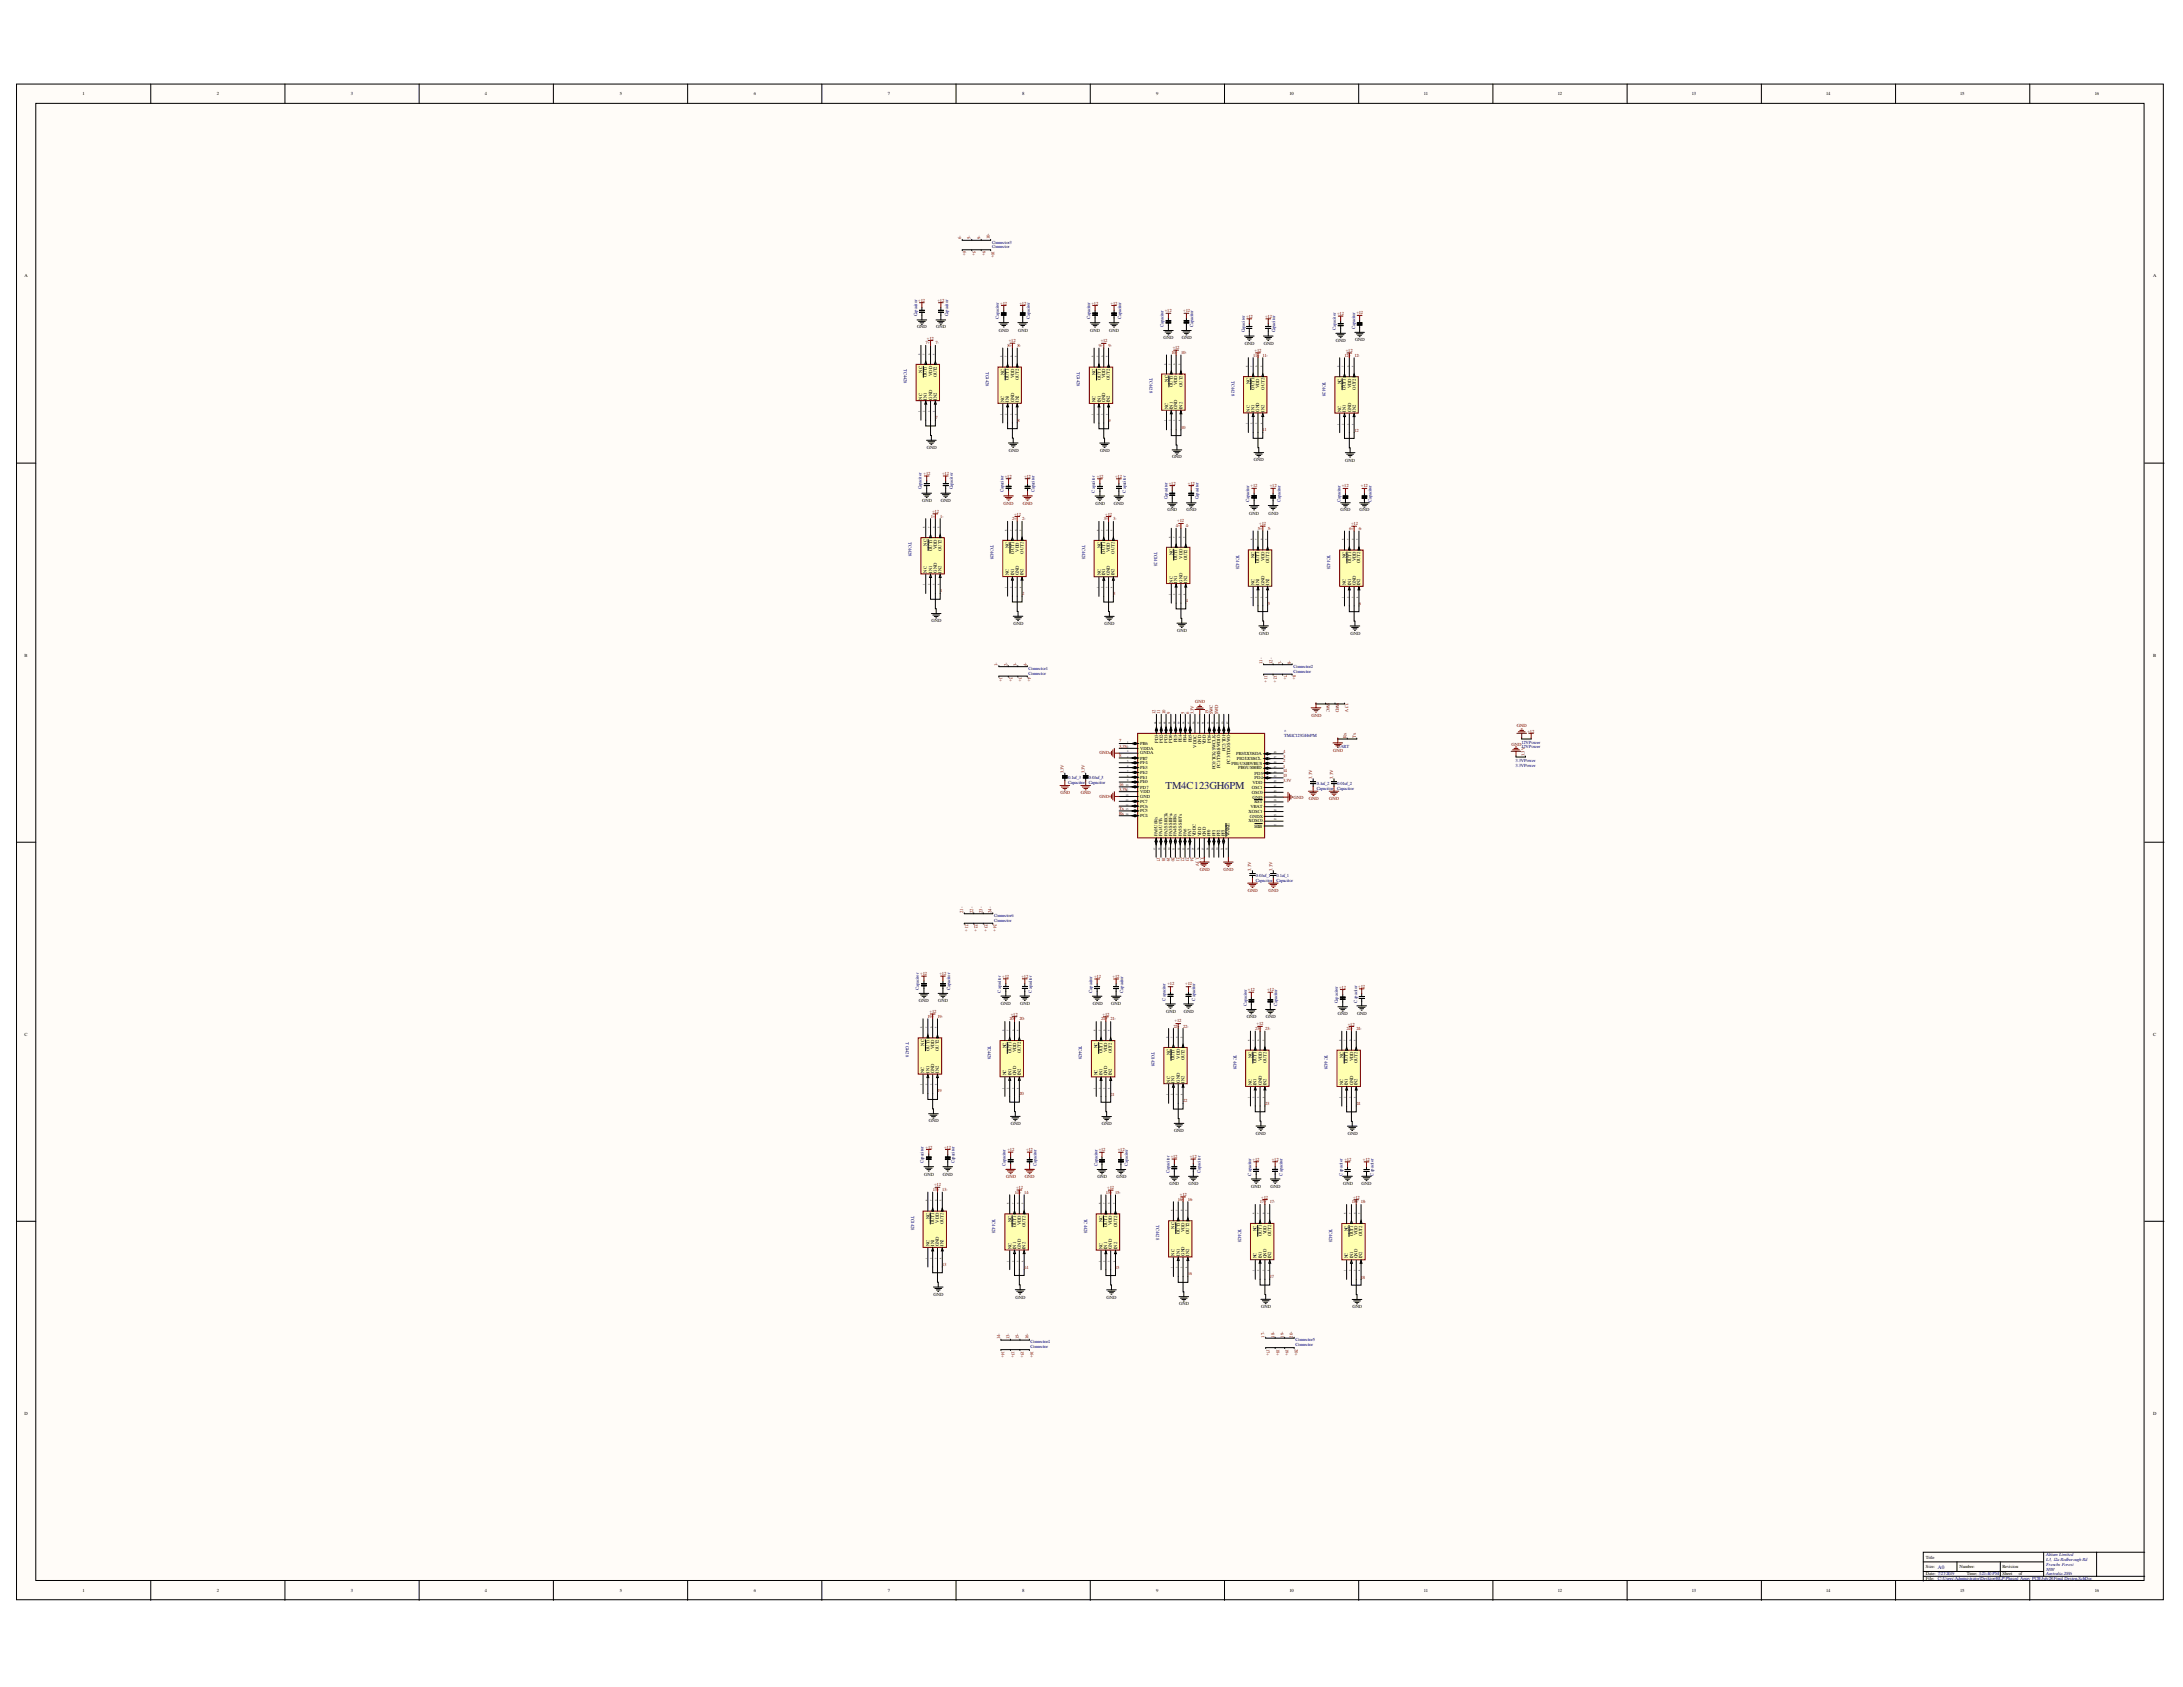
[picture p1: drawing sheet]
<svg xmlns="http://www.w3.org/2000/svg" width="279mm" height="216mm" viewBox="0 0 279 216" stroke-linecap="round" stroke-linejoin="round" font-family="sans-serif">
<defs><g id="words">
<text font-size="1.4" fill="#000080" x="149.2" y="100.9">TM4C123GH6PM</text>
<text font-size=".7" fill="#000080" x="248" y="200.8">A0</text>
<g font-size=".6">
<text x="10.6" y="12.2">1</text>
<text x="27.7" y="12.2">2</text>
<text x="44.9" y="12.2">3</text>
<text x="62.1" y="12.2">4</text>
<text x="79.3" y="12.2">5</text>
<text x="96.5" y="12.2">6</text>
<text x="113.6" y="12.2">7</text>
<text x="130.8" y="12.2">8</text>
<text x="148" y="12.2">9</text>
<text x="165.1" y="12.2">10</text>
<text x="182.2" y="12.2">11</text>
<text x="199.4" y="12.2">12</text>
<text x="216.6" y="12.2">13</text>
<text x="233.7" y="12.2">14</text>
<text x="250.9" y="12.2">15</text>
<text x="268.1" y="12.2">16</text>
<text x="3.1" y="35.5">A</text>
<text x="275.6" y="35.5">A</text>
<text x="117.4" y="42">GND</text>
<text x="118" y="47.7" transform="rotate(-90 118 47.7)">NC</text>
<text x="119.8" y="42">GND</text>
<text x="127.9" y="42.4">GND</text>
<text x="130.3" y="42.4">GND</text>
<text x="139.5" y="42.4">GND</text>
<text x="142" y="42.4">GND</text>
<text x="148.9" y="43.4">GND</text>
<text x="151.3" y="43.4">GND</text>
<text x="159.3" y="44.1">GND</text>
<text x="161.8" y="44.1">GND</text>
<text x="171" y="43.8">GND</text>
<text x="173.4" y="43.6">GND</text>
<text x="118" y="51.1" transform="rotate(-90 118 51.1)">NC</text>
<text x="118.6" y="51.1" transform="rotate(-90 118.6 51.1)">IN1</text>
<text x="118.6" y="48.3" transform="rotate(-90 118.6 48.3)">OUT1</text>
<text x="119.3" y="51.1" transform="rotate(-90 119.3 51.1)">GND</text>
<text x="119.3" y="48.1" transform="rotate(-90 119.3 48.1)">VDD</text>
<text x="119.9" y="51.1" transform="rotate(-90 119.9 51.1)">IN2</text>
<text x="119.9" y="48.3" transform="rotate(-90 119.9 48.3)">OUT2</text>
<text x="128.5" y="51.5" transform="rotate(-90 128.5 51.5)">NC</text>
<text x="128.5" y="48" transform="rotate(-90 128.5 48)">NC</text>
<text x="129.1" y="51.5" transform="rotate(-90 129.1 51.5)">IN1</text>
<text x="129.1" y="48.6" transform="rotate(-90 129.1 48.6)">OUT1</text>
<text x="129.8" y="51.5" transform="rotate(-90 129.8 51.5)">GND</text>
<text x="129.8" y="48.4" transform="rotate(-90 129.8 48.4)">VDD</text>
<text x="130.4" y="51.5" transform="rotate(-90 130.4 51.5)">IN2</text>
<text x="130.4" y="48.6" transform="rotate(-90 130.4 48.6)">OUT2</text>
<text x="140.2" y="51.5" transform="rotate(-90 140.2 51.5)">NC</text>
<text x="140.2" y="48" transform="rotate(-90 140.2 48)">NC</text>
<text x="140.9" y="51.5" transform="rotate(-90 140.9 51.5)">IN1</text>
<text x="140.9" y="48.6" transform="rotate(-90 140.9 48.6)">OUT1</text>
<text x="141.5" y="51.5" transform="rotate(-90 141.5 51.5)">GND</text>
<text x="141.5" y="48.4" transform="rotate(-90 141.5 48.4)">VDD</text>
<text x="142.1" y="51.5" transform="rotate(-90 142.1 51.5)">IN2</text>
<text x="142.1" y="48.6" transform="rotate(-90 142.1 48.6)">OUT2</text>
<text x="149.5" y="52.3" transform="rotate(-90 149.5 52.3)">NC</text>
<text x="149.5" y="48.9" transform="rotate(-90 149.5 48.9)">NC</text>
<text x="150.1" y="52.3" transform="rotate(-90 150.1 52.3)">IN1</text>
<text x="150.1" y="49.5" transform="rotate(-90 150.1 49.5)">OUT1</text>
<text x="150.7" y="52.3" transform="rotate(-90 150.7 52.3)">GND</text>
<text x="150.7" y="49.3" transform="rotate(-90 150.7 49.3)">VDD</text>
<text x="151.4" y="52.3" transform="rotate(-90 151.4 52.3)">IN2</text>
<text x="151.4" y="49.5" transform="rotate(-90 151.4 49.5)">OUT2</text>
<text x="160" y="52.7" transform="rotate(-90 160 52.7)">NC</text>
<text x="160" y="49.2" transform="rotate(-90 160 49.2)">NC</text>
<text x="160.6" y="52.7" transform="rotate(-90 160.6 52.7)">IN1</text>
<text x="160.6" y="49.9" transform="rotate(-90 160.6 49.9)">OUT1</text>
<text x="161.2" y="52.7" transform="rotate(-90 161.2 52.7)">GND</text>
<text x="161.2" y="49.6" transform="rotate(-90 161.2 49.6)">VDD</text>
<text x="161.8" y="52.7" transform="rotate(-90 161.8 52.7)">IN2</text>
<text x="161.8" y="49.9" transform="rotate(-90 161.8 49.9)">OUT2</text>
<text x="171.7" y="52.7" transform="rotate(-90 171.7 52.7)">NC</text>
<text x="171.7" y="49.2" transform="rotate(-90 171.7 49.2)">NC</text>
<text x="172.2" y="52.7" transform="rotate(-90 172.2 52.7)">IN1</text>
<text x="172.2" y="49.9" transform="rotate(-90 172.2 49.9)">OUT1</text>
<text x="172.9" y="52.7" transform="rotate(-90 172.9 52.7)">GND</text>
<text x="172.9" y="49.6" transform="rotate(-90 172.9 49.6)">VDD</text>
<text x="173.5" y="52.7" transform="rotate(-90 173.5 52.7)">IN2</text>
<text x="173.5" y="49.9" transform="rotate(-90 173.5 49.9)">OUT2</text>
<text x="118.6" y="57.5">GND</text>
<text x="129.1" y="57.8">GND</text>
<text x="140.8" y="57.8">GND</text>
<text x="150" y="58.7">GND</text>
<text x="160.5" y="59">GND</text>
<text x="172.2" y="59.1">GND</text>
<text x="118" y="64.2">GND</text>
<text x="120.4" y="64.2">GND</text>
<text x="140.2" y="64.6">GND</text>
<text x="142.6" y="64.6">GND</text>
<text x="149.4" y="65.4">GND</text>
<text x="151.9" y="65.4">GND</text>
<text x="159.9" y="65.9">GND</text>
<text x="162.4" y="65.9">GND</text>
<text x="171.6" y="65.4">GND</text>
<text x="174" y="65.4">GND</text>
<text x="118.6" y="69.8" transform="rotate(-90 118.6 69.8)">NC</text>
<text x="119.3" y="70.5" transform="rotate(-90 119.3 70.5)">OUT1</text>
<text x="119.9" y="70.2" transform="rotate(-90 119.9 70.2)">VDD</text>
<text x="120.5" y="70.5" transform="rotate(-90 120.5 70.5)">OUT2</text>
<text x="129.1" y="70.2" transform="rotate(-90 129.1 70.2)">NC</text>
<text x="129.8" y="70.8" transform="rotate(-90 129.8 70.8)">OUT1</text>
<text x="130.4" y="70.6" transform="rotate(-90 130.4 70.6)">VDD</text>
<text x="131" y="70.8" transform="rotate(-90 131 70.8)">OUT2</text>
<text x="140.9" y="70.2" transform="rotate(-90 140.9 70.2)">NC</text>
<text x="141.5" y="70.8" transform="rotate(-90 141.5 70.8)">OUT1</text>
<text x="142.1" y="70.6" transform="rotate(-90 142.1 70.6)">VDD</text>
<text x="142.6" y="70.8" transform="rotate(-90 142.6 70.8)">OUT2</text>
<text x="150.1" y="71.1" transform="rotate(-90 150.1 71.1)">NC</text>
<text x="150.7" y="71.7" transform="rotate(-90 150.7 71.7)">OUT1</text>
<text x="151.4" y="71.5" transform="rotate(-90 151.4 71.5)">VDD</text>
<text x="152" y="71.7" transform="rotate(-90 152 71.7)">OUT2</text>
<text x="160.6" y="71.4" transform="rotate(-90 160.6 71.4)">NC</text>
<text x="161.8" y="71.9" transform="rotate(-90 161.8 71.9)">VDD</text>
<text x="172.2" y="71.4" transform="rotate(-90 172.2 71.4)">NC</text>
<text x="173.5" y="71.9" transform="rotate(-90 173.5 71.9)">VDD</text>
<text x="118.6" y="73.3" transform="rotate(-90 118.6 73.3)">NC</text>
<text x="119.3" y="73.3" transform="rotate(-90 119.3 73.3)">IN1</text>
<text x="119.9" y="73.3" transform="rotate(-90 119.9 73.3)">GND</text>
<text x="120.5" y="73.3" transform="rotate(-90 120.5 73.3)">IN2</text>
<text x="129.1" y="73.6" transform="rotate(-90 129.1 73.6)">NC</text>
<text x="129.8" y="73.6" transform="rotate(-90 129.8 73.6)">IN1</text>
<text x="130.4" y="73.6" transform="rotate(-90 130.4 73.6)">GND</text>
<text x="131" y="73.6" transform="rotate(-90 131 73.6)">IN2</text>
<text x="140.9" y="73.6" transform="rotate(-90 140.9 73.6)">NC</text>
<text x="141.5" y="73.6" transform="rotate(-90 141.5 73.6)">IN1</text>
<text x="142.1" y="73.6" transform="rotate(-90 142.1 73.6)">GND</text>
<text x="142.6" y="73.6" transform="rotate(-90 142.6 73.6)">IN2</text>
<text x="150.1" y="74.6" transform="rotate(-90 150.1 74.6)">NC</text>
<text x="150.7" y="74.6" transform="rotate(-90 150.7 74.6)">IN1</text>
<text x="151.4" y="74.6" transform="rotate(-90 151.4 74.6)">GND</text>
<text x="152" y="74.6" transform="rotate(-90 152 74.6)">IN2</text>
<text x="160.6" y="74.9" transform="rotate(-90 160.6 74.9)">NC</text>
<text x="161.2" y="74.9" transform="rotate(-90 161.2 74.9)">IN1</text>
<text x="161.2" y="72" transform="rotate(-90 161.2 72)">OUT1</text>
<text x="161.8" y="74.9" transform="rotate(-90 161.8 74.9)">GND</text>
<text x="162.4" y="74.9" transform="rotate(-90 162.4 74.9)">IN2</text>
<text x="162.4" y="72" transform="rotate(-90 162.4 72)">OUT2</text>
<text x="172.2" y="74.9" transform="rotate(-90 172.2 74.9)">NC</text>
<text x="172.9" y="74.9" transform="rotate(-90 172.9 74.9)">IN1</text>
<text x="172.9" y="72" transform="rotate(-90 172.9 72)">OUT1</text>
<text x="173.5" y="74.9" transform="rotate(-90 173.5 74.9)">GND</text>
<text x="174.1" y="74.9" transform="rotate(-90 174.1 74.9)">IN2</text>
<text x="174.1" y="72" transform="rotate(-90 174.1 72)">OUT2</text>
<text x="119.2" y="79.6">GND</text>
<text x="129.7" y="80">GND</text>
<text x="141.4" y="80">GND</text>
<text x="150.7" y="80.9">GND</text>
<text x="161.2" y="81.2">GND</text>
<text x="172.8" y="81.2">GND</text>
<text x="3.1" y="84">B</text>
<text x="275.6" y="84">B</text>
<text x="145.9" y="95.4">PB6</text>
<text x="145.9" y="95.9">VDDA</text>
<text x="148.2" y="95.1" transform="rotate(-90 148.2 95.1)">PD3</text>
<text x="148.8" y="95.1" transform="rotate(-90 148.8 95.1)">PD2</text>
<text x="149.4" y="95.1" transform="rotate(-90 149.4 95.1)">PD1</text>
<text x="150" y="95.1" transform="rotate(-90 150 95.1)">PD0</text>
<text x="150.7" y="95" transform="rotate(-90 150.7 95)">PE5</text>
<text x="151.3" y="95" transform="rotate(-90 151.3 95)">PE4</text>
<text x="151.9" y="95" transform="rotate(-90 151.9 95)">PB4</text>
<text x="152.5" y="95" transform="rotate(-90 152.5 95)">PB5</text>
<text x="153.1" y="95.7" transform="rotate(-90 153.1 95.7)">VDDC</text>
<text x="153.7" y="95.3" transform="rotate(-90 153.7 95.3)">GND</text>
<text x="154.3" y="95.3" transform="rotate(-90 154.3 95.3)">VDD</text>
<text x="155" y="95.1" transform="rotate(-90 155 95.1)">PD6</text>
<text x="145.9" y="96.5">GNDA</text>
<text x="145.9" y="97.2">PB7</text>
<text x="145.9" y="97.8">PF4</text>
<text x="145.9" y="98.4">PE3</text>
<text x="145.9" y="99.1">PE2</text>
<text x="145.9" y="99.7">PE1</text>
<text x="145.9" y="100.3">PE0</text>
<text x="145.9" y="100.9">PD7</text>
<text x="145.9" y="101.5">VDD</text>
<text x="155.6" y="98.4" transform="rotate(-90 155.6 98.4)">PC0/TCK/SWCLK</text>
<text x="156.2" y="98.3" transform="rotate(-90 156.2 98.3)">PC1/TMS/SWDIO</text>
<text x="156.9" y="96.1" transform="rotate(-90 156.9 96.1)">PC2/TDI</text>
<text x="157.4" y="97.7" transform="rotate(-90 157.4 97.7)">PC3/TDO/SWO</text>
<text x="157.6" y="97.9">PB1/USB0VBUS</text>
<text x="158.2" y="96.6">PB3/I2C0SDA</text>
<text x="158.3" y="97.3">PB2/I2C0SCL</text>
<text x="158.5" y="98.5">PB0/USB0ID</text>
<text x="160.2" y="101.6">OSC0</text>
<text x="160.2" y="100.9">OSC1</text>
<text x="160.3" y="100.3">VDD</text>
<text x="160.6" y="99.7">PD4</text>
<text x="160.6" y="99.2">PD5</text>
<text x="145.9" y="102.1">GND</text>
<text x="145.9" y="102.7">PC7</text>
<text x="145.9" y="103.4">PC6</text>
<text x="145.9" y="104">PC5</text>
<text x="145.9" y="104.6">PC4</text>
<text x="148.1" y="107" transform="rotate(-90 148.1 107)">PA0/U0Rx</text>
<text x="148.7" y="107" transform="rotate(-90 148.7 107)">PA1/U0Tx</text>
<text x="149.4" y="107" transform="rotate(-90 149.4 107)">PA2/SSI0Clk</text>
<text x="150" y="107" transform="rotate(-90 150 107)">PA3/SSI0Fss</text>
<text x="150.6" y="107" transform="rotate(-90 150.6 107)">PA4/SSI0Rx</text>
<text x="151.3" y="107" transform="rotate(-90 151.3 107)">PA5/SSI0Tx</text>
<text x="151.9" y="107" transform="rotate(-90 151.9 107)">PA6</text>
<text x="152.5" y="107" transform="rotate(-90 152.5 107)">PA7</text>
<text x="153" y="107" transform="rotate(-90 153 107)">VDDC</text>
<text x="153.7" y="107" transform="rotate(-90 153.7 107)">VDD</text>
<text x="154.3" y="107" transform="rotate(-90 154.3 107)">GND</text>
<text x="154.9" y="107" transform="rotate(-90 154.9 107)">PF0</text>
<text x="155.6" y="107" transform="rotate(-90 155.6 107)">PF1</text>
<text x="156.2" y="107" transform="rotate(-90 156.2 107)">PF2</text>
<text x="156.8" y="107" transform="rotate(-90 156.8 107)">PF3</text>
<text x="157.4" y="107" transform="rotate(-90 157.4 107)">WAKE</text>
<text x="159.8" y="105.2">XOSC0</text>
<text x="159.8" y="104.1">XOSC1</text>
<text x="160" y="104.6">GNDX</text>
<text x="160.1" y="103.5">VBAT</text>
<text x="160.3" y="102.2">GND</text>
<text x="160.6" y="105.9">HIB</text>
<text x="160.6" y="102.8">RST</text>
<text x="117.6" y="128.2">GND</text>
<text x="120.1" y="128.2">GND</text>
<text x="128.1" y="128.6">GND</text>
<text x="130.6" y="128.6">GND</text>
<text x="139.9" y="128.6">GND</text>
<text x="142.2" y="128.6">GND</text>
<text x="149.2" y="129.6">GND</text>
<text x="151.5" y="129.6">GND</text>
<text x="159.6" y="130.3">GND</text>
<text x="162" y="130.3">GND</text>
<text x="171.2" y="129.9">GND</text>
<text x="173.7" y="129.8">GND</text>
<text x="3.1" y="132.5">C</text>
<text x="118.3" y="137.3" transform="rotate(-90 118.3 137.3)">NC</text>
<text x="118.3" y="133.8" transform="rotate(-90 118.3 133.8)">NC</text>
<text x="119" y="137.3" transform="rotate(-90 119 137.3)">IN1</text>
<text x="119" y="134.5" transform="rotate(-90 119 134.5)">OUT1</text>
<text x="119.6" y="137.3" transform="rotate(-90 119.6 137.3)">GND</text>
<text x="119.6" y="134.2" transform="rotate(-90 119.6 134.2)">VDD</text>
<text x="120.2" y="137.3" transform="rotate(-90 120.2 137.3)">IN2</text>
<text x="120.2" y="134.5" transform="rotate(-90 120.2 134.5)">OUT2</text>
<text x="128.8" y="137.6" transform="rotate(-90 128.8 137.6)">NC</text>
<text x="128.8" y="134.1" transform="rotate(-90 128.8 134.1)">NC</text>
<text x="129.5" y="137.6" transform="rotate(-90 129.5 137.6)">IN1</text>
<text x="129.5" y="134.8" transform="rotate(-90 129.5 134.8)">OUT1</text>
<text x="130" y="137.6" transform="rotate(-90 130 137.6)">GND</text>
<text x="130" y="134.6" transform="rotate(-90 130 134.6)">VDD</text>
<text x="130.6" y="137.6" transform="rotate(-90 130.6 137.6)">IN2</text>
<text x="130.6" y="134.8" transform="rotate(-90 130.6 134.8)">OUT2</text>
<text x="140.5" y="137.6" transform="rotate(-90 140.5 137.6)">NC</text>
<text x="140.5" y="134.1" transform="rotate(-90 140.5 134.1)">NC</text>
<text x="141.1" y="137.6" transform="rotate(-90 141.1 137.6)">IN1</text>
<text x="141.1" y="134.8" transform="rotate(-90 141.1 134.8)">OUT1</text>
<text x="141.7" y="137.6" transform="rotate(-90 141.7 137.6)">GND</text>
<text x="141.7" y="134.7" transform="rotate(-90 141.7 134.7)">VDD</text>
<text x="142.3" y="137.6" transform="rotate(-90 142.3 137.6)">IN2</text>
<text x="142.3" y="134.8" transform="rotate(-90 142.3 134.8)">OUT2</text>
<text x="149.8" y="135.1" transform="rotate(-90 149.8 135.1)">NC</text>
<text x="150.3" y="135.7" transform="rotate(-90 150.3 135.7)">OUT1</text>
<text x="151" y="135.5" transform="rotate(-90 151 135.5)">VDD</text>
<text x="151.6" y="135.7" transform="rotate(-90 151.6 135.7)">OUT2</text>
<text x="160.2" y="135.4" transform="rotate(-90 160.2 135.4)">NC</text>
<text x="160.8" y="136.1" transform="rotate(-90 160.8 136.1)">OUT1</text>
<text x="161.5" y="135.8" transform="rotate(-90 161.5 135.8)">VDD</text>
<text x="162.1" y="136.1" transform="rotate(-90 162.1 136.1)">OUT2</text>
<text x="171.9" y="135.4" transform="rotate(-90 171.9 135.4)">NC</text>
<text x="172.5" y="136.1" transform="rotate(-90 172.5 136.1)">OUT1</text>
<text x="173.2" y="135.8" transform="rotate(-90 173.2 135.8)">VDD</text>
<text x="173.8" y="136.1" transform="rotate(-90 173.8 136.1)">OUT2</text>
<text x="275.6" y="132.5">C</text>
<text x="118.9" y="143.6">GND</text>
<text x="129.4" y="144">GND</text>
<text x="149.8" y="138.5" transform="rotate(-90 149.8 138.5)">NC</text>
<text x="150.3" y="138.5" transform="rotate(-90 150.3 138.5)">IN1</text>
<text x="151" y="138.5" transform="rotate(-90 151 138.5)">GND</text>
<text x="151.6" y="138.5" transform="rotate(-90 151.6 138.5)">IN2</text>
<text x="160.2" y="138.9" transform="rotate(-90 160.2 138.9)">NC</text>
<text x="160.8" y="138.9" transform="rotate(-90 160.8 138.9)">IN1</text>
<text x="161.5" y="138.9" transform="rotate(-90 161.5 138.9)">GND</text>
<text x="162.1" y="138.9" transform="rotate(-90 162.1 138.9)">IN2</text>
<text x="171.9" y="138.9" transform="rotate(-90 171.9 138.9)">NC</text>
<text x="172.5" y="138.9" transform="rotate(-90 172.5 138.9)">IN1</text>
<text x="173.2" y="138.9" transform="rotate(-90 173.2 138.9)">GND</text>
<text x="173.8" y="138.9" transform="rotate(-90 173.8 138.9)">IN2</text>
<text x="141" y="144">GND</text>
<text x="150.3" y="144.9">GND</text>
<text x="160.7" y="145.2">GND</text>
<text x="172.5" y="145.2">GND</text>
<text x="118.3" y="150.5">GND</text>
<text x="120.7" y="150.5">GND</text>
<text x="140.5" y="150.8">GND</text>
<text x="142.9" y="150.8">GND</text>
<text x="149.7" y="151.6">GND</text>
<text x="152.1" y="151.6">GND</text>
<text x="160.2" y="152">GND</text>
<text x="162.6" y="152">GND</text>
<text x="171.9" y="151.6">GND</text>
<text x="174.3" y="151.6">GND</text>
<text x="119" y="159.5" transform="rotate(-90 119 159.5)">NC</text>
<text x="119" y="156" transform="rotate(-90 119 156)">NC</text>
<text x="119.6" y="159.5" transform="rotate(-90 119.6 159.5)">IN1</text>
<text x="119.6" y="156.6" transform="rotate(-90 119.6 156.6)">OUT1</text>
<text x="120.2" y="159.5" transform="rotate(-90 120.2 159.5)">GND</text>
<text x="120.2" y="156.5" transform="rotate(-90 120.2 156.5)">VDD</text>
<text x="120.7" y="159.5" transform="rotate(-90 120.7 159.5)">IN2</text>
<text x="120.7" y="156.6" transform="rotate(-90 120.7 156.6)">OUT2</text>
<text x="129.5" y="159.8" transform="rotate(-90 129.5 159.8)">NC</text>
<text x="129.5" y="156.4" transform="rotate(-90 129.5 156.4)">NC</text>
<text x="130" y="159.8" transform="rotate(-90 130 159.8)">IN1</text>
<text x="130" y="157" transform="rotate(-90 130 157)">OUT1</text>
<text x="130.6" y="159.8" transform="rotate(-90 130.6 159.8)">GND</text>
<text x="130.6" y="156.8" transform="rotate(-90 130.6 156.8)">VDD</text>
<text x="131.2" y="159.8" transform="rotate(-90 131.2 159.8)">IN2</text>
<text x="131.2" y="157" transform="rotate(-90 131.2 157)">OUT2</text>
<text x="141.1" y="159.8" transform="rotate(-90 141.1 159.8)">NC</text>
<text x="141.1" y="156.4" transform="rotate(-90 141.1 156.4)">NC</text>
<text x="141.7" y="159.8" transform="rotate(-90 141.7 159.8)">IN1</text>
<text x="141.7" y="157.1" transform="rotate(-90 141.7 157.1)">OUT1</text>
<text x="142.3" y="159.8" transform="rotate(-90 142.3 159.8)">GND</text>
<text x="142.3" y="156.8" transform="rotate(-90 142.3 156.8)">VDD</text>
<text x="143" y="159.8" transform="rotate(-90 143 159.8)">IN2</text>
<text x="143" y="157.1" transform="rotate(-90 143 157.1)">OUT2</text>
<text x="150.3" y="160.7" transform="rotate(-90 150.3 160.7)">NC</text>
<text x="150.3" y="157.2" transform="rotate(-90 150.3 157.2)">NC</text>
<text x="151" y="160.7" transform="rotate(-90 151 160.7)">IN1</text>
<text x="151" y="157.9" transform="rotate(-90 151 157.9)">OUT1</text>
<text x="151.6" y="160.7" transform="rotate(-90 151.6 160.7)">GND</text>
<text x="151.6" y="157.6" transform="rotate(-90 151.6 157.6)">VDD</text>
<text x="152.2" y="160.7" transform="rotate(-90 152.2 160.7)">IN2</text>
<text x="152.2" y="157.9" transform="rotate(-90 152.2 157.9)">OUT2</text>
<text x="160.8" y="161" transform="rotate(-90 160.8 161)">NC</text>
<text x="160.8" y="157.6" transform="rotate(-90 160.8 157.6)">NC</text>
<text x="161.5" y="161" transform="rotate(-90 161.5 161)">IN1</text>
<text x="161.5" y="158.2" transform="rotate(-90 161.5 158.2)">OUT1</text>
<text x="162.1" y="161" transform="rotate(-90 162.1 161)">GND</text>
<text x="162.1" y="158" transform="rotate(-90 162.1 158)">VDD</text>
<text x="162.7" y="161" transform="rotate(-90 162.7 161)">IN2</text>
<text x="162.7" y="158.2" transform="rotate(-90 162.7 158.2)">OUT2</text>
<text x="172.5" y="161" transform="rotate(-90 172.5 161)">NC</text>
<text x="172.5" y="157.6" transform="rotate(-90 172.5 157.6)">NC</text>
<text x="173.2" y="161" transform="rotate(-90 173.2 161)">IN1</text>
<text x="173.2" y="158.2" transform="rotate(-90 173.2 158.2)">OUT1</text>
<text x="173.8" y="161" transform="rotate(-90 173.8 161)">GND</text>
<text x="173.8" y="158.1" transform="rotate(-90 173.8 158.1)">VDD</text>
<text x="174.4" y="161" transform="rotate(-90 174.4 161)">IN2</text>
<text x="174.4" y="158.2" transform="rotate(-90 174.4 158.2)">OUT2</text>
<text x="119.5" y="165.8">GND</text>
<text x="130" y="166.2">GND</text>
<text x="141.6" y="166.2">GND</text>
<text x="150.9" y="167">GND</text>
<text x="161.4" y="167.4">GND</text>
<text x="173.1" y="167.5">GND</text>
<text x="3.1" y="181.1">D</text>
<text x="275.6" y="181.1">D</text>
<text x="10.6" y="203.8">1</text>
<text x="27.7" y="203.8">2</text>
<text x="44.9" y="203.8">3</text>
<text x="62.1" y="203.8">4</text>
<text x="79.3" y="203.8">5</text>
<text x="96.5" y="203.8">6</text>
<text x="113.6" y="203.8">7</text>
<text x="130.8" y="203.8">8</text>
<text x="148" y="203.8">9</text>
<text x="165.1" y="203.8">10</text>
<text x="182.2" y="203.8">11</text>
<text x="199.4" y="203.8">12</text>
<text x="216.6" y="203.8">13</text>
<text x="233.7" y="203.8">14</text>
<text x="246.5" y="199.5">Title</text>
<text x="246.5" y="200.7">Size:</text>
<text x="246.5" y="201.6">Date: 7/27/2019</text>
<text x="246.5" y="202.2">File:</text>
<text x="250.8" y="200.7">Number:</text>
<text x="250.9" y="203.8">15</text>
<text x="251.7" y="201.6">Time: 3:21:40 PM Sheet</text>
<text x="256.3" y="200.7">Revision:</text>
<text x="258.4" y="201.6">of</text>
<text x="268.1" y="203.8">16</text>
</g>
<g font-size=".6" fill="#800000">
<text x="123" y="30.6" transform="rotate(-90 123 30.6)">6-</text>
<text x="123.3" y="32.1" transform="rotate(90 123.3 32.1)">6+</text>
<text x="124.2" y="30.6" transform="rotate(-90 124.2 30.6)">5-</text>
<text x="124.5" y="32.1" transform="rotate(90 124.5 32.1)">5+</text>
<text x="125.5" y="30.6" transform="rotate(-90 125.5 30.6)">9-</text>
<text x="125.7" y="32.1" transform="rotate(90 125.7 32.1)">9+</text>
<text x="126.7" y="30.6" transform="rotate(-90 126.7 30.6)">10-</text>
<text x="126.9" y="32.1" transform="rotate(90 126.9 32.1)">10+</text>
<text x="117.5" y="38.6">+12</text>
<text x="120" y="38.6">+12</text>
<text x="128" y="39">+12</text>
<text x="130.5" y="39">+12</text>
<text x="139.7" y="39">+12</text>
<text x="142.1" y="39">+12</text>
<text x="149.1" y="40">+12</text>
<text x="151.4" y="40">+12</text>
<text x="159.5" y="40.7">+12</text>
<text x="161.9" y="40.7">+12</text>
<text x="171.1" y="40.3">+12</text>
<text x="173.6" y="40.2">+12</text>
<text x="118.5" y="44">7+</text>
<text x="118.6" y="43.5">+12</text>
<text x="119.7" y="44">7-</text>
<text x="129" y="44.4">8+</text>
<text x="129.1" y="43.8">+12</text>
<text x="130.2" y="44.4">8-</text>
<text x="140.6" y="44.5">9+</text>
<text x="140.9" y="43.8">+12</text>
<text x="141.9" y="44.5">9-</text>
<text x="149.9" y="45.3">10+</text>
<text x="150.1" y="44.7">+12</text>
<text x="151.2" y="45.3">10-</text>
<text x="160.4" y="45.6">11+ 11-</text>
<text x="160.6" y="45.1">+12</text>
<text x="172.1" y="45.6">12+</text>
<text x="172.2" y="45.1">+12</text>
<text x="173.3" y="45.6">12-</text>
<text x="119.7" y="53.7">7</text>
<text x="130.2" y="54">8</text>
<text x="141.9" y="54">9</text>
<text x="151.2" y="54.9">10</text>
<text x="161.6" y="55.2">11</text>
<text x="173.3" y="55.3">12</text>
<text x="118.2" y="60.8">+12</text>
<text x="119.3" y="65.7">+12</text>
<text x="120.6" y="60.8">+12</text>
<text x="128.4" y="64.6">GND</text>
<text x="128.6" y="61.1">+12</text>
<text x="130.9" y="64.6">GND</text>
<text x="131.1" y="61.1">+12</text>
<text x="140.4" y="61.1">+12</text>
<text x="142.7" y="61.1">+12</text>
<text x="149.6" y="62">+12</text>
<text x="152" y="62">+12</text>
<text x="160.1" y="62.4">+12</text>
<text x="162.5" y="62.4">+12</text>
<text x="171.7" y="62.4">+12</text>
<text x="174.2" y="62.4">+12</text>
<text x="119.1" y="66.3">1+</text>
<text x="120.3" y="66.3">1-</text>
<text x="129.5" y="66.6">2+</text>
<text x="129.8" y="66">+12</text>
<text x="130.8" y="66.6">2-</text>
<text x="141.3" y="66.6">3+</text>
<text x="141.5" y="66">+12</text>
<text x="142.5" y="66.6">3-</text>
<text x="150.5" y="67.5">4+</text>
<text x="150.7" y="66.9">+12</text>
<text x="151.8" y="67.5">4-</text>
<text x="161" y="67.8">5+</text>
<text x="161.2" y="67.2">+12</text>
<text x="162.3" y="67.8">5-</text>
<text x="172.7" y="67.9">6+</text>
<text x="172.9" y="67.2">+12</text>
<text x="173.9" y="67.9">6-</text>
<text x="120.3" y="75.8">1</text>
<text x="130.8" y="76.2">2</text>
<text x="142.5" y="76.2">3</text>
<text x="151.8" y="77.1">4</text>
<text x="162.3" y="77.4">5</text>
<text x="173.9" y="77.4">6</text>
<text x="127.7" y="85.2" transform="rotate(-90 127.7 85.2)">1-</text>
<text x="127.9" y="86.6" transform="rotate(90 127.9 86.6)">1+</text>
<text x="129" y="85.2" transform="rotate(-90 129 85.2)">2-</text>
<text x="129.2" y="86.6" transform="rotate(90 129.2 86.6)">2+</text>
<text x="130.1" y="85.2" transform="rotate(-90 130.1 85.2)">3-</text>
<text x="130.4" y="86.6" transform="rotate(90 130.4 86.6)">3+</text>
<text x="131.4" y="85.2" transform="rotate(-90 131.4 85.2)">4-</text>
<text x="131.6" y="86.6" transform="rotate(90 131.6 86.6)">4+</text>
<text x="161.6" y="85" transform="rotate(-90 161.6 85)">11-</text>
<text x="161.8" y="86.4" transform="rotate(90 161.8 86.4)">11+</text>
<text x="162.9" y="85" transform="rotate(-90 162.9 85)">12-</text>
<text x="163" y="86.4" transform="rotate(90 163 86.4)">12+</text>
<text x="164" y="85" transform="rotate(-90 164 85)">7-</text>
<text x="164.3" y="86.4" transform="rotate(90 164.3 86.4)">7+</text>
<text x="165.2" y="85" transform="rotate(-90 165.2 85)">8-</text>
<text x="165.5" y="86.4" transform="rotate(90 165.5 86.4)">8+</text>
<text x="169.8" y="89.9" transform="rotate(90 169.8 89.9)">SWC</text>
<text x="171" y="89.9" transform="rotate(90 171 89.9)">SWD</text>
<text x="172.2" y="89.9" transform="rotate(90 172.2 89.9)">3.3V</text>
<text x="143.2" y="95">7</text>
<text x="143.2" y="95.7">3.3V</text>
<text x="147.9" y="91.4" transform="rotate(-90 147.9 91.4)">12</text>
<text x="148.5" y="91.4" transform="rotate(-90 148.5 91.4)">11</text>
<text x="149.2" y="91.4" transform="rotate(-90 149.2 91.4)">10</text>
<text x="149.8" y="91.4" transform="rotate(-90 149.8 91.4)">9</text>
<text x="151.6" y="91.4" transform="rotate(-90 151.6 91.4)">5</text>
<text x="152.2" y="91.4" transform="rotate(-90 152.2 91.4)">6</text>
<text x="152.8" y="91.4" transform="rotate(-90 152.8 91.4)">3.3V</text>
<text x="153" y="90">GND</text>
<text x="154.7" y="91.4" transform="rotate(-90 154.7 91.4)">15</text>
<text x="155.2" y="91.4" transform="rotate(-90 155.2 91.4)">SWC</text>
<text x="155.9" y="91.4" transform="rotate(-90 155.9 91.4)">SWD</text>
<text x="167.8" y="91.7">GND</text>
<text x="172.3" y="94.4" transform="rotate(-90 172.3 94.4)">Rx</text>
<text x="173.5" y="94.4" transform="rotate(-90 173.5 94.4)">Tx</text>
<text x="193.5" y="95.4">GND</text>
<text x="194.1" y="93.1">GND</text>
<text x="195.5" y="93.7">+12</text>
<text x="135.7" y="101.6">GND</text>
<text x="136.1" y="99" transform="rotate(-90 136.1 99)">3.3V</text>
<text x="138.3" y="101.6">GND</text>
<text x="138.8" y="99" transform="rotate(-90 138.8 99)">3.3V</text>
<text x="140.7" y="96.5">GND</text>
<text x="143.2" y="96.9">8</text>
<text x="143.2" y="100.6">16</text>
<text x="143.2" y="101.2">3.3V</text>
<text x="164.2" y="98.2">1</text>
<text x="164.2" y="97.5">2</text>
<text x="164.2" y="97">3</text>
<text x="164.2" y="96.4">4</text>
<text x="164.2" y="99.4">13</text>
<text x="164.2" y="98.8">14</text>
<text x="164.2" y="100.1">3.3V</text>
<text x="167.9" y="99.7" transform="rotate(-90 167.9 99.7)">3.3V</text>
<text x="170.6" y="99.7" transform="rotate(-90 170.6 99.7)">3.3V</text>
<text x="170.6" y="96.2">GND</text>
<text x="195.2" y="96.8" transform="rotate(-90 195.2 96.8)">3.3V</text>
<text x="140.7" y="102.1">GND</text>
<text x="143.2" y="104.3">Rx</text>
<text x="143.2" y="103.6">Tx</text>
<text x="165.6" y="102.2">GND</text>
<text x="167.5" y="102.4">GND</text>
<text x="170.1" y="102.4">GND</text>
<text x="148.1" y="109.7" transform="rotate(90 148.1 109.7)">17</text>
<text x="148.7" y="109.7" transform="rotate(90 148.7 109.7)">18</text>
<text x="149.3" y="109.7" transform="rotate(90 149.3 109.7)">19</text>
<text x="149.9" y="109.7" transform="rotate(90 149.9 109.7)">20</text>
<text x="150.6" y="109.7" transform="rotate(90 150.6 109.7)">21</text>
<text x="151.2" y="109.7" transform="rotate(90 151.2 109.7)">22</text>
<text x="151.8" y="109.7" transform="rotate(90 151.8 109.7)">23</text>
<text x="152.4" y="109.7" transform="rotate(90 152.4 109.7)">24</text>
<text x="153" y="109.7" transform="rotate(90 153 109.7)">3.3V</text>
<text x="153.6" y="111.4">GND</text>
<text x="153.6" y="109.7" transform="rotate(90 153.6 109.7)">3.3V</text>
<text x="156.6" y="111.4">GND</text>
<text x="160.2" y="111.4" transform="rotate(-90 160.2 111.4)">3.3V</text>
<text x="162.9" y="111.4" transform="rotate(-90 162.9 111.4)">3.3V</text>
<text x="123.3" y="116.8" transform="rotate(-90 123.3 116.8)">21-</text>
<text x="123.5" y="118.3" transform="rotate(90 123.5 118.3)">21+</text>
<text x="124.6" y="116.8" transform="rotate(-90 124.6 116.8)">22-</text>
<text x="124.7" y="118.3" transform="rotate(90 124.7 118.3)">22+</text>
<text x="125.7" y="116.8" transform="rotate(-90 125.7 116.8)">23-</text>
<text x="126" y="118.3" transform="rotate(90 126 118.3)">23+</text>
<text x="126.9" y="116.8" transform="rotate(-90 126.9 116.8)">24-</text>
<text x="127.2" y="118.3" transform="rotate(90 127.2 118.3)">24+</text>
<text x="159.7" y="114.1">GND</text>
<text x="162.4" y="114.1">GND</text>
<text x="117.8" y="124.8">+12</text>
<text x="120.2" y="124.8">+12</text>
<text x="128.3" y="125.2">+12</text>
<text x="130.7" y="125.2">+12</text>
<text x="140" y="125.2">+12</text>
<text x="142.4" y="125.2">+12</text>
<text x="118.7" y="130.3">19+</text>
<text x="119" y="129.7">+12</text>
<text x="120" y="130.3">19-</text>
<text x="129.2" y="130.6">20+</text>
<text x="129.4" y="130">+12</text>
<text x="130.5" y="130.6">20-</text>
<text x="141" y="130.6">21+ 21-</text>
<text x="141.1" y="130">+12</text>
<text x="149.4" y="126.1">+12</text>
<text x="150.2" y="131.5">22+</text>
<text x="150.3" y="130.9">+12</text>
<text x="151.4" y="131.5">22-</text>
<text x="151.7" y="126.1">+12</text>
<text x="159.7" y="126.9">+12</text>
<text x="160.7" y="131.9">23+</text>
<text x="160.8" y="131.2">+12</text>
<text x="161.9" y="131.9">23-</text>
<text x="162.2" y="126.9">+12</text>
<text x="171.4" y="126.5">+12</text>
<text x="172.3" y="131.9">24+</text>
<text x="172.5" y="131.3">+12</text>
<text x="173.6" y="131.9">24-</text>
<text x="173.9" y="126.5">+12</text>
<text x="120" y="139.8">19</text>
<text x="130.5" y="140.2">20</text>
<text x="142.1" y="140.2">21</text>
<text x="151.4" y="141.1">22</text>
<text x="161.9" y="141.4">23</text>
<text x="173.6" y="141.4">24</text>
<text x="118.5" y="147">+12</text>
<text x="120.8" y="147">+12</text>
<text x="129" y="147.3">+12</text>
<text x="131.3" y="147.3">+12</text>
<text x="140.6" y="147.3">+12</text>
<text x="143.1" y="147.3">+12</text>
<text x="149.8" y="148.2">+12</text>
<text x="152.3" y="148.2">+12</text>
<text x="160.3" y="148.6">+12</text>
<text x="162.8" y="148.6">+12</text>
<text x="172.1" y="148.6">+12</text>
<text x="174.4" y="148.6">+12</text>
<text x="119.4" y="152.4">13+ 13-</text>
<text x="119.6" y="151.8">+12</text>
<text x="128.8" y="150.8">GND</text>
<text x="129.9" y="152.8">14+ 14-</text>
<text x="130" y="152.2">+12</text>
<text x="131.1" y="150.8">GND</text>
<text x="141.5" y="152.8">15+ 15-</text>
<text x="141.7" y="152.2">+12</text>
<text x="150.8" y="153.7">16+</text>
<text x="151" y="153.1">+12</text>
<text x="152" y="153.7">16-</text>
<text x="161.3" y="154">17+</text>
<text x="161.4" y="153.4">+12</text>
<text x="162.5" y="154">17-</text>
<text x="173" y="154">18+ 18-</text>
<text x="173.2" y="153.4">+12</text>
<text x="120.6" y="162">13</text>
<text x="131.1" y="162.4">14</text>
<text x="142.7" y="162.4">15</text>
<text x="152" y="163.2">16</text>
<text x="162.5" y="163.6">17</text>
<text x="174.2" y="163.6">18</text>
<text x="128" y="171.4" transform="rotate(-90 128 171.4)">14-</text>
<text x="128.2" y="172.9" transform="rotate(90 128.2 172.9)">14+</text>
<text x="129.2" y="171.4" transform="rotate(-90 129.2 171.4)">13-</text>
<text x="129.5" y="172.9" transform="rotate(90 129.5 172.9)">13+</text>
<text x="130.4" y="171.4" transform="rotate(-90 130.4 171.4)">15-</text>
<text x="130.6" y="172.9" transform="rotate(90 130.6 172.9)">15+</text>
<text x="131.7" y="171.4" transform="rotate(-90 131.7 171.4)">16-</text>
<text x="131.9" y="172.9" transform="rotate(90 131.9 172.9)">16+</text>
<text x="161.8" y="171.2" transform="rotate(-90 161.8 171.2)">17-</text>
<text x="162.1" y="172.6" transform="rotate(90 162.1 172.6)">17+</text>
<text x="163.1" y="171.2" transform="rotate(-90 163.1 171.2)">18-</text>
<text x="163.4" y="172.6" transform="rotate(90 163.4 172.6)">18+</text>
<text x="164.3" y="171.2" transform="rotate(-90 164.3 171.2)">19-</text>
<text x="164.5" y="172.6" transform="rotate(90 164.5 172.6)">19+</text>
<text x="165.5" y="171.2" transform="rotate(-90 165.5 171.2)">20-</text>
<text x="165.7" y="172.6" transform="rotate(90 165.7 172.6)">20+</text>
</g>
<g font-size=".6" fill="#000080">
<text x="127" y="31.2">Connector3</text>
<text x="127" y="31.8">Connector</text>
<text x="117.4" y="40.5" transform="rotate(-90 117.4 40.5)">Capacitor</text>
<text x="121.3" y="40.5" transform="rotate(-90 121.3 40.5)">Capacitor</text>
<text x="127.9" y="40.8" transform="rotate(-90 127.9 40.8)">Capacitor</text>
<text x="131.8" y="40.8" transform="rotate(-90 131.8 40.8)">Capacitor</text>
<text x="139.5" y="40.8" transform="rotate(-90 139.5 40.8)">Capacitor</text>
<text x="143.5" y="40.8" transform="rotate(-90 143.5 40.8)">Capacitor</text>
<text x="148.9" y="41.8" transform="rotate(-90 148.9 41.8)">Capacitor</text>
<text x="152.7" y="41.8" transform="rotate(-90 152.7 41.8)">Capacitor</text>
<text x="115.7" y="47.3" transform="rotate(90 115.7 47.3)">TC4428</text>
<text x="126.2" y="47.6" transform="rotate(90 126.2 47.6)">TC4428</text>
<text x="137.8" y="47.6" transform="rotate(90 137.8 47.6)">TC4428</text>
<text x="159.3" y="42.5" transform="rotate(-90 159.3 42.5)">Capacitor</text>
<text x="163.2" y="42.5" transform="rotate(-90 163.2 42.5)">Capacitor</text>
<text x="171" y="42.2" transform="rotate(-90 171 42.2)">Capacitor</text>
<text x="173.4" y="42.1" transform="rotate(-90 173.4 42.1)">Capacitor</text>
<text x="147.1" y="48.4" transform="rotate(90 147.1 48.4)">TC4428</text>
<text x="157.6" y="48.8" transform="rotate(90 157.6 48.8)">TC4428</text>
<text x="169.3" y="48.9" transform="rotate(90 169.3 48.9)">TC4428</text>
<text x="118" y="62.6" transform="rotate(-90 118 62.6)">Capacitor</text>
<text x="121.9" y="62.6" transform="rotate(-90 121.9 62.6)">Capacitor</text>
<text x="128.4" y="63" transform="rotate(-90 128.4 63)">Capacitor</text>
<text x="132.4" y="63" transform="rotate(-90 132.4 63)">Capacitor</text>
<text x="140.1" y="63.1" transform="rotate(-90 140.1 63.1)">Capacitor</text>
<text x="144.1" y="63.1" transform="rotate(-90 144.1 63.1)">Capacitor</text>
<text x="149.4" y="63.9" transform="rotate(-90 149.4 63.9)">Capacitor</text>
<text x="153.4" y="63.9" transform="rotate(-90 153.4 63.9)">Capacitor</text>
<text x="159.9" y="64.2" transform="rotate(-90 159.9 64.2)">Capacitor</text>
<text x="163.9" y="64.2" transform="rotate(-90 163.9 64.2)">Capacitor</text>
<text x="171.6" y="64.2" transform="rotate(-90 171.6 64.2)">Capacitor</text>
<text x="175.5" y="64.2" transform="rotate(-90 175.5 64.2)">Capacitor</text>
<text x="116.3" y="69.4" transform="rotate(90 116.3 69.4)">TC4428</text>
<text x="126.8" y="69.7" transform="rotate(90 126.8 69.7)">TC4428</text>
<text x="138.5" y="69.7" transform="rotate(90 138.5 69.7)">TC4428</text>
<text x="147.7" y="70.7" transform="rotate(90 147.7 70.7)">TC4428</text>
<text x="158.2" y="71" transform="rotate(90 158.2 71)">TC4428</text>
<text x="169.9" y="71" transform="rotate(90 169.9 71)">TC4428</text>
<text x="131.7" y="85.7">Connector1</text>
<text x="131.7" y="86.4">Connector</text>
<text x="165.6" y="85.5">Connector2</text>
<text x="165.6" y="86.1">Connector</text>
<text x="164.4" y="93.7">*</text>
<text x="164.4" y="94.3">TM4C123GH6PM</text>
<text x="171.1" y="95.8">UART</text>
<text x="194.7" y="95.2">12VPower</text>
<text x="194.7" y="95.8">12VPower</text>
<text x="136.7" y="99.7">0.1uf_3</text>
<text x="136.7" y="100.3">Capacitor</text>
<text x="139.4" y="99.7">0.01uf_3</text>
<text x="139.4" y="100.3">Capacitor</text>
<text x="168.5" y="100.5">0.1uf_2</text>
<text x="168.5" y="101.1">Capacitor</text>
<text x="171.1" y="100.5">0.01uf_2</text>
<text x="171.1" y="101.1">Capacitor</text>
<text x="194" y="97.5">3.3VPower</text>
<text x="194" y="98.1">3.3VPower</text>
<text x="160.7" y="112.3">0.01uf_1</text>
<text x="160.7" y="112.8">Capacitor</text>
<text x="163.4" y="112.3">0.1uf_1</text>
<text x="163.4" y="112.8">Capacitor</text>
<text x="127.3" y="117.4">Connector6</text>
<text x="127.3" y="118">Connector</text>
<text x="117.6" y="126.7" transform="rotate(-90 117.6 126.7)">Capacitor</text>
<text x="121.6" y="126.7" transform="rotate(-90 121.6 126.7)">Capacitor</text>
<text x="128.1" y="127" transform="rotate(-90 128.1 127)">Capacitor</text>
<text x="132.1" y="127" transform="rotate(-90 132.1 127)">Capacitor</text>
<text x="139.8" y="127" transform="rotate(-90 139.8 127)">Capacitor</text>
<text x="143.7" y="127" transform="rotate(-90 143.7 127)">Capacitor</text>
<text x="149.2" y="128.1" transform="rotate(-90 149.2 128.1)">Capacitor</text>
<text x="153" y="128.1" transform="rotate(-90 153 128.1)">Capacitor</text>
<text x="159.6" y="128.7" transform="rotate(-90 159.6 128.7)">Capacitor</text>
<text x="163.5" y="128.7" transform="rotate(-90 163.5 128.7)">Capacitor</text>
<text x="171.2" y="128.4" transform="rotate(-90 171.2 128.4)">Capacitor</text>
<text x="173.7" y="128.3" transform="rotate(-90 173.7 128.3)">Capacitor</text>
<text x="115.9" y="133.4" transform="rotate(90 115.9 133.4)">TC4428</text>
<text x="126.4" y="133.8" transform="rotate(90 126.4 133.8)">TC4428</text>
<text x="138.1" y="133.8" transform="rotate(90 138.1 133.8)">TC4428</text>
<text x="147.4" y="134.7" transform="rotate(90 147.4 134.7)">TC4428</text>
<text x="157.9" y="135" transform="rotate(90 157.9 135)">TC4428</text>
<text x="169.5" y="135" transform="rotate(90 169.5 135)">TC4428</text>
<text x="118.2" y="148.9" transform="rotate(-90 118.2 148.9)">Capacitor</text>
<text x="122.2" y="148.9" transform="rotate(-90 122.2 148.9)">Capacitor</text>
<text x="128.7" y="149.2" transform="rotate(-90 128.7 149.2)">Capacitor</text>
<text x="132.7" y="149.2" transform="rotate(-90 132.7 149.2)">Capacitor</text>
<text x="140.5" y="149.2" transform="rotate(-90 140.5 149.2)">Capacitor</text>
<text x="144.3" y="149.2" transform="rotate(-90 144.3 149.2)">Capacitor</text>
<text x="116.6" y="155.6" transform="rotate(90 116.6 155.6)">TC4428</text>
<text x="127" y="156" transform="rotate(90 127 156)">TC4428</text>
<text x="138.8" y="156" transform="rotate(90 138.8 156)">TC4428</text>
<text x="149.7" y="150.1" transform="rotate(-90 149.7 150.1)">Capacitor</text>
<text x="153.6" y="150.1" transform="rotate(-90 153.6 150.1)">Capacitor</text>
<text x="160.2" y="150.5" transform="rotate(-90 160.2 150.5)">Capacitor</text>
<text x="164.1" y="150.5" transform="rotate(-90 164.1 150.5)">Capacitor</text>
<text x="171.8" y="150.5" transform="rotate(-90 171.8 150.5)">Capacitor</text>
<text x="175.8" y="150.5" transform="rotate(-90 175.8 150.5)">Capacitor</text>
<text x="148" y="156.8" transform="rotate(90 148 156.8)">TC4428</text>
<text x="158.5" y="157.2" transform="rotate(90 158.5 157.2)">TC4428</text>
<text x="170.1" y="157.2" transform="rotate(90 170.1 157.2)">TC4428</text>
<text x="131.9" y="171.9">Connector4</text>
<text x="131.9" y="172.5">Connector</text>
<text x="165.8" y="171.7">Connector5</text>
<text x="165.8" y="172.3">Connector</text>
<text x="248" y="202.2">C:\Users\Administrator\Desktop\BLP\Phased_Array_PCB\July28\Final Design.SchDoc</text>
<text x="261.9" y="199.1">Altium Limited</text>
<text x="261.9" y="199.7">L3, 12a Rodborough Rd</text>
<text x="261.9" y="200.4">Frenchs Forest</text>
<text x="261.9" y="201">NSW</text>
<text x="261.9" y="201.6">Australia 2086</text>
</g>
<g font-size=".3">
<text x="117.8" y="45.4" transform="rotate(-90 117.8 45.4)">8</text>
<text x="118.4" y="45.4" transform="rotate(-90 118.4 45.4)">7</text>
<text x="119.1" y="45.4" transform="rotate(-90 119.1 45.4)">6</text>
<text x="119.6" y="45.4" transform="rotate(-90 119.6 45.4)">5</text>
<text x="128.3" y="45.7" transform="rotate(-90 128.3 45.7)">8</text>
<text x="128.9" y="45.7" transform="rotate(-90 128.9 45.7)">7</text>
<text x="129.5" y="45.7" transform="rotate(-90 129.5 45.7)">6</text>
<text x="130.1" y="45.7" transform="rotate(-90 130.1 45.7)">5</text>
<text x="139.9" y="45.7" transform="rotate(-90 139.9 45.7)">8</text>
<text x="140.6" y="45.7" transform="rotate(-90 140.6 45.7)">7</text>
<text x="141.2" y="45.7" transform="rotate(-90 141.2 45.7)">6</text>
<text x="141.8" y="45.7" transform="rotate(-90 141.8 45.7)">5</text>
<text x="149.2" y="46.7" transform="rotate(-90 149.2 46.7)">8</text>
<text x="149.8" y="46.7" transform="rotate(-90 149.8 46.7)">7</text>
<text x="150.4" y="46.7" transform="rotate(-90 150.4 46.7)">6</text>
<text x="151.1" y="46.7" transform="rotate(-90 151.1 46.7)">5</text>
<text x="159.7" y="47" transform="rotate(-90 159.7 47)">8</text>
<text x="160.3" y="47" transform="rotate(-90 160.3 47)">7</text>
<text x="160.9" y="47" transform="rotate(-90 160.9 47)">6</text>
<text x="161.6" y="47" transform="rotate(-90 161.6 47)">5</text>
<text x="171.4" y="47" transform="rotate(-90 171.4 47)">8</text>
<text x="172" y="47" transform="rotate(-90 172 47)">7</text>
<text x="172.7" y="47" transform="rotate(-90 172.7 47)">6</text>
<text x="173.3" y="47" transform="rotate(-90 173.3 47)">5</text>
<text x="117.8" y="52.7" transform="rotate(-90 117.8 52.7)">1</text>
<text x="118.4" y="52.7" transform="rotate(-90 118.4 52.7)">2</text>
<text x="119.1" y="52.7" transform="rotate(-90 119.1 52.7)">3</text>
<text x="119.6" y="52.7" transform="rotate(-90 119.6 52.7)">4</text>
<text x="128.3" y="53.1" transform="rotate(-90 128.3 53.1)">1</text>
<text x="128.9" y="53.1" transform="rotate(-90 128.9 53.1)">2</text>
<text x="129.5" y="53.1" transform="rotate(-90 129.5 53.1)">3</text>
<text x="130.1" y="53.1" transform="rotate(-90 130.1 53.1)">4</text>
<text x="139.9" y="53.1" transform="rotate(-90 139.9 53.1)">1</text>
<text x="140.6" y="53.1" transform="rotate(-90 140.6 53.1)">2</text>
<text x="141.2" y="53.1" transform="rotate(-90 141.2 53.1)">3</text>
<text x="141.8" y="53.1" transform="rotate(-90 141.8 53.1)">4</text>
<text x="149.2" y="53.9" transform="rotate(-90 149.2 53.9)">1</text>
<text x="149.8" y="53.9" transform="rotate(-90 149.8 53.9)">2</text>
<text x="150.4" y="53.9" transform="rotate(-90 150.4 53.9)">3</text>
<text x="151.1" y="53.9" transform="rotate(-90 151.1 53.9)">4</text>
<text x="159.7" y="54.3" transform="rotate(-90 159.7 54.3)">1</text>
<text x="160.3" y="54.3" transform="rotate(-90 160.3 54.3)">2</text>
<text x="160.9" y="54.3" transform="rotate(-90 160.9 54.3)">3</text>
<text x="161.6" y="54.3" transform="rotate(-90 161.6 54.3)">4</text>
<text x="171.4" y="54.4" transform="rotate(-90 171.4 54.4)">1</text>
<text x="172" y="54.4" transform="rotate(-90 172 54.4)">2</text>
<text x="172.7" y="54.4" transform="rotate(-90 172.7 54.4)">3</text>
<text x="173.3" y="54.4" transform="rotate(-90 173.3 54.4)">4</text>
<text x="118.4" y="67.6" transform="rotate(-90 118.4 67.6)">8</text>
<text x="119.1" y="67.6" transform="rotate(-90 119.1 67.6)">7</text>
<text x="119.6" y="67.6" transform="rotate(-90 119.6 67.6)">6</text>
<text x="120.2" y="67.6" transform="rotate(-90 120.2 67.6)">5</text>
<text x="128.9" y="68" transform="rotate(-90 128.9 68)">8</text>
<text x="129.5" y="68" transform="rotate(-90 129.5 68)">7</text>
<text x="130.1" y="68" transform="rotate(-90 130.1 68)">6</text>
<text x="130.7" y="68" transform="rotate(-90 130.7 68)">5</text>
<text x="140.6" y="68" transform="rotate(-90 140.6 68)">8</text>
<text x="141.2" y="68" transform="rotate(-90 141.2 68)">7</text>
<text x="141.8" y="68" transform="rotate(-90 141.8 68)">6</text>
<text x="142.4" y="68" transform="rotate(-90 142.4 68)">5</text>
<text x="149.8" y="68.8" transform="rotate(-90 149.8 68.8)">8</text>
<text x="150.4" y="68.8" transform="rotate(-90 150.4 68.8)">7</text>
<text x="151.1" y="68.8" transform="rotate(-90 151.1 68.8)">6</text>
<text x="151.7" y="68.8" transform="rotate(-90 151.7 68.8)">5</text>
<text x="160.3" y="69.1" transform="rotate(-90 160.3 69.1)">8</text>
<text x="160.9" y="69.1" transform="rotate(-90 160.9 69.1)">7</text>
<text x="161.6" y="69.1" transform="rotate(-90 161.6 69.1)">6</text>
<text x="162.2" y="69.1" transform="rotate(-90 162.2 69.1)">5</text>
<text x="172" y="69.1" transform="rotate(-90 172 69.1)">8</text>
<text x="172.7" y="69.1" transform="rotate(-90 172.7 69.1)">7</text>
<text x="173.3" y="69.1" transform="rotate(-90 173.3 69.1)">6</text>
<text x="173.9" y="69.1" transform="rotate(-90 173.9 69.1)">5</text>
<text x="118.4" y="74.9" transform="rotate(-90 118.4 74.9)">1</text>
<text x="119.1" y="74.9" transform="rotate(-90 119.1 74.9)">2</text>
<text x="119.6" y="74.9" transform="rotate(-90 119.6 74.9)">3</text>
<text x="120.2" y="74.9" transform="rotate(-90 120.2 74.9)">4</text>
<text x="128.9" y="75.2" transform="rotate(-90 128.9 75.2)">1</text>
<text x="129.5" y="75.2" transform="rotate(-90 129.5 75.2)">2</text>
<text x="130.1" y="75.2" transform="rotate(-90 130.1 75.2)">3</text>
<text x="130.7" y="75.2" transform="rotate(-90 130.7 75.2)">4</text>
<text x="140.6" y="75.2" transform="rotate(-90 140.6 75.2)">1</text>
<text x="141.2" y="75.2" transform="rotate(-90 141.2 75.2)">2</text>
<text x="141.8" y="75.2" transform="rotate(-90 141.8 75.2)">3</text>
<text x="142.4" y="75.2" transform="rotate(-90 142.4 75.2)">4</text>
<text x="149.8" y="76.2" transform="rotate(-90 149.8 76.2)">1</text>
<text x="150.4" y="76.2" transform="rotate(-90 150.4 76.2)">2</text>
<text x="151.1" y="76.2" transform="rotate(-90 151.1 76.2)">3</text>
<text x="151.7" y="76.2" transform="rotate(-90 151.7 76.2)">4</text>
<text x="160.3" y="76.5" transform="rotate(-90 160.3 76.5)">1</text>
<text x="160.9" y="76.5" transform="rotate(-90 160.9 76.5)">2</text>
<text x="161.6" y="76.5" transform="rotate(-90 161.6 76.5)">3</text>
<text x="162.2" y="76.5" transform="rotate(-90 162.2 76.5)">4</text>
<text x="172" y="76.5" transform="rotate(-90 172 76.5)">1</text>
<text x="172.7" y="76.5" transform="rotate(-90 172.7 76.5)">2</text>
<text x="173.3" y="76.5" transform="rotate(-90 173.3 76.5)">3</text>
<text x="173.9" y="76.5" transform="rotate(-90 173.9 76.5)">4</text>
<text x="144.3" y="95.1">1</text>
<text x="144.3" y="95.7">2</text>
<text x="148" y="92.6" transform="rotate(-90 148 92.6)">64</text>
<text x="148.6" y="92.6" transform="rotate(-90 148.6 92.6)">63</text>
<text x="149.2" y="92.6" transform="rotate(-90 149.2 92.6)">62</text>
<text x="149.8" y="92.6" transform="rotate(-90 149.8 92.6)">61</text>
<text x="150.4" y="92.6" transform="rotate(-90 150.4 92.6)">60</text>
<text x="151" y="92.6" transform="rotate(-90 151 92.6)">59</text>
<text x="151.6" y="92.6" transform="rotate(-90 151.6 92.6)">58</text>
<text x="152.3" y="92.6" transform="rotate(-90 152.3 92.6)">57</text>
<text x="152.9" y="92.6" transform="rotate(-90 152.9 92.6)">56</text>
<text x="153.5" y="92.6" transform="rotate(-90 153.5 92.6)">55</text>
<text x="154.1" y="92.6" transform="rotate(-90 154.1 92.6)">54</text>
<text x="154.7" y="92.6" transform="rotate(-90 154.7 92.6)">53</text>
<text x="155.3" y="92.6" transform="rotate(-90 155.3 92.6)">52</text>
<text x="155.9" y="92.6" transform="rotate(-90 155.9 92.6)">51</text>
<text x="156.6" y="92.6" transform="rotate(-90 156.6 92.6)">50</text>
<text x="157.2" y="92.6" transform="rotate(-90 157.2 92.6)">49</text>
<text x="144.1" y="100.6">10</text>
<text x="144.1" y="101.3">11</text>
<text x="144.1" y="101.9">12</text>
<text x="144.3" y="96.3">3</text>
<text x="144.3" y="97">4</text>
<text x="144.3" y="97.5">5</text>
<text x="144.3" y="98.1">6</text>
<text x="144.3" y="98.8">7</text>
<text x="144.3" y="99.4">8</text>
<text x="144.3" y="100">9</text>
<text x="163" y="101.9">39</text>
<text x="163" y="101.4">40</text>
<text x="163" y="100.7">41</text>
<text x="163" y="100.1">42</text>
<text x="163" y="99.5">43</text>
<text x="163" y="98.9">44</text>
<text x="163" y="98.2">45</text>
<text x="163" y="97.6">46</text>
<text x="163" y="97">47</text>
<text x="163" y="96.4">48</text>
<text x="144.1" y="102.5">13</text>
<text x="144.1" y="103.1">14</text>
<text x="144.1" y="103.7">15</text>
<text x="144.1" y="104.3">16</text>
<text x="163" y="105.7">33</text>
<text x="163" y="105">34</text>
<text x="163" y="104.4">35</text>
<text x="163" y="103.8">36</text>
<text x="163" y="103.2">37</text>
<text x="163" y="102.5">38</text>
<text x="147.9" y="108.8" transform="rotate(-90 147.9 108.8)">17</text>
<text x="148.5" y="108.8" transform="rotate(-90 148.5 108.8)">18</text>
<text x="149.2" y="108.8" transform="rotate(-90 149.2 108.8)">19</text>
<text x="149.8" y="108.8" transform="rotate(-90 149.8 108.8)">20</text>
<text x="150.3" y="108.8" transform="rotate(-90 150.3 108.8)">21</text>
<text x="151" y="108.8" transform="rotate(-90 151 108.8)">22</text>
<text x="151.6" y="108.8" transform="rotate(-90 151.6 108.8)">23</text>
<text x="152.2" y="108.8" transform="rotate(-90 152.2 108.8)">24</text>
<text x="152.8" y="108.8" transform="rotate(-90 152.8 108.8)">25</text>
<text x="153.5" y="108.8" transform="rotate(-90 153.5 108.8)">26</text>
<text x="154.1" y="108.8" transform="rotate(-90 154.1 108.8)">27</text>
<text x="154.7" y="108.8" transform="rotate(-90 154.7 108.8)">28</text>
<text x="155.3" y="108.8" transform="rotate(-90 155.3 108.8)">29</text>
<text x="155.9" y="108.8" transform="rotate(-90 155.9 108.8)">30</text>
<text x="156.5" y="108.8" transform="rotate(-90 156.5 108.8)">31</text>
<text x="157.1" y="108.8" transform="rotate(-90 157.1 108.8)">32</text>
<text x="118" y="131.6" transform="rotate(-90 118 131.6)">8</text>
<text x="118.7" y="131.6" transform="rotate(-90 118.7 131.6)">7</text>
<text x="119.3" y="131.6" transform="rotate(-90 119.3 131.6)">6</text>
<text x="119.9" y="131.6" transform="rotate(-90 119.9 131.6)">5</text>
<text x="128.5" y="132" transform="rotate(-90 128.5 132)">8</text>
<text x="129.1" y="132" transform="rotate(-90 129.1 132)">7</text>
<text x="129.8" y="132" transform="rotate(-90 129.8 132)">6</text>
<text x="130.4" y="132" transform="rotate(-90 130.4 132)">5</text>
<text x="140.2" y="132" transform="rotate(-90 140.2 132)">8</text>
<text x="140.9" y="132" transform="rotate(-90 140.9 132)">7</text>
<text x="141.5" y="132" transform="rotate(-90 141.5 132)">6</text>
<text x="142.1" y="132" transform="rotate(-90 142.1 132)">5</text>
<text x="149.5" y="132.8" transform="rotate(-90 149.5 132.8)">8</text>
<text x="150.1" y="132.8" transform="rotate(-90 150.1 132.8)">7</text>
<text x="150.8" y="132.8" transform="rotate(-90 150.8 132.8)">6</text>
<text x="151.4" y="132.8" transform="rotate(-90 151.4 132.8)">5</text>
<text x="160" y="133.2" transform="rotate(-90 160 133.2)">8</text>
<text x="160.6" y="133.2" transform="rotate(-90 160.6 133.2)">7</text>
<text x="161.2" y="133.2" transform="rotate(-90 161.2 133.2)">6</text>
<text x="161.8" y="133.2" transform="rotate(-90 161.8 133.2)">5</text>
<text x="171.7" y="133.2" transform="rotate(-90 171.7 133.2)">8</text>
<text x="172.2" y="133.2" transform="rotate(-90 172.2 133.2)">7</text>
<text x="172.9" y="133.2" transform="rotate(-90 172.9 133.2)">6</text>
<text x="173.5" y="133.2" transform="rotate(-90 173.5 133.2)">5</text>
<text x="118" y="138.9" transform="rotate(-90 118 138.9)">1</text>
<text x="118.7" y="138.9" transform="rotate(-90 118.7 138.9)">2</text>
<text x="119.3" y="138.9" transform="rotate(-90 119.3 138.9)">3</text>
<text x="119.9" y="138.9" transform="rotate(-90 119.9 138.9)">4</text>
<text x="128.5" y="139.3" transform="rotate(-90 128.5 139.3)">1</text>
<text x="129.1" y="139.3" transform="rotate(-90 129.1 139.3)">2</text>
<text x="129.8" y="139.3" transform="rotate(-90 129.8 139.3)">3</text>
<text x="130.4" y="139.3" transform="rotate(-90 130.4 139.3)">4</text>
<text x="140.2" y="139.3" transform="rotate(-90 140.2 139.3)">1</text>
<text x="140.9" y="139.3" transform="rotate(-90 140.9 139.3)">2</text>
<text x="141.5" y="139.3" transform="rotate(-90 141.5 139.3)">3</text>
<text x="142.1" y="139.3" transform="rotate(-90 142.1 139.3)">4</text>
<text x="149.5" y="140.2" transform="rotate(-90 149.5 140.2)">1</text>
<text x="150.1" y="140.2" transform="rotate(-90 150.1 140.2)">2</text>
<text x="150.8" y="140.2" transform="rotate(-90 150.8 140.2)">3</text>
<text x="151.4" y="140.2" transform="rotate(-90 151.4 140.2)">4</text>
<text x="160" y="140.5" transform="rotate(-90 160 140.5)">1</text>
<text x="160.6" y="140.5" transform="rotate(-90 160.6 140.5)">2</text>
<text x="161.2" y="140.5" transform="rotate(-90 161.2 140.5)">3</text>
<text x="161.8" y="140.5" transform="rotate(-90 161.8 140.5)">4</text>
<text x="171.7" y="140.5" transform="rotate(-90 171.7 140.5)">1</text>
<text x="172.2" y="140.5" transform="rotate(-90 172.2 140.5)">2</text>
<text x="172.9" y="140.5" transform="rotate(-90 172.9 140.5)">3</text>
<text x="173.5" y="140.5" transform="rotate(-90 173.5 140.5)">4</text>
<text x="118.7" y="153.8" transform="rotate(-90 118.7 153.8)">8</text>
<text x="119.3" y="153.8" transform="rotate(-90 119.3 153.8)">7</text>
<text x="119.9" y="153.8" transform="rotate(-90 119.9 153.8)">6</text>
<text x="120.5" y="153.8" transform="rotate(-90 120.5 153.8)">5</text>
<text x="129.1" y="154.1" transform="rotate(-90 129.1 154.1)">8</text>
<text x="129.8" y="154.1" transform="rotate(-90 129.8 154.1)">7</text>
<text x="130.4" y="154.1" transform="rotate(-90 130.4 154.1)">6</text>
<text x="131" y="154.1" transform="rotate(-90 131 154.1)">5</text>
<text x="140.9" y="154.1" transform="rotate(-90 140.9 154.1)">8</text>
<text x="141.5" y="154.1" transform="rotate(-90 141.5 154.1)">7</text>
<text x="142.1" y="154.1" transform="rotate(-90 142.1 154.1)">6</text>
<text x="142.7" y="154.1" transform="rotate(-90 142.7 154.1)">5</text>
<text x="150.1" y="155" transform="rotate(-90 150.1 155)">8</text>
<text x="150.8" y="155" transform="rotate(-90 150.8 155)">7</text>
<text x="151.4" y="155" transform="rotate(-90 151.4 155)">6</text>
<text x="152" y="155" transform="rotate(-90 152 155)">5</text>
<text x="160.6" y="155.4" transform="rotate(-90 160.6 155.4)">8</text>
<text x="161.2" y="155.4" transform="rotate(-90 161.2 155.4)">7</text>
<text x="161.8" y="155.4" transform="rotate(-90 161.8 155.4)">6</text>
<text x="162.4" y="155.4" transform="rotate(-90 162.4 155.4)">5</text>
<text x="172.2" y="155.4" transform="rotate(-90 172.2 155.4)">8</text>
<text x="172.9" y="155.4" transform="rotate(-90 172.9 155.4)">7</text>
<text x="173.5" y="155.4" transform="rotate(-90 173.5 155.4)">6</text>
<text x="174.1" y="155.4" transform="rotate(-90 174.1 155.4)">5</text>
<text x="118.7" y="161.1" transform="rotate(-90 118.7 161.1)">1</text>
<text x="119.3" y="161.1" transform="rotate(-90 119.3 161.1)">2</text>
<text x="119.9" y="161.1" transform="rotate(-90 119.9 161.1)">3</text>
<text x="120.5" y="161.1" transform="rotate(-90 120.5 161.1)">4</text>
<text x="129.1" y="161.5" transform="rotate(-90 129.1 161.5)">1</text>
<text x="129.8" y="161.5" transform="rotate(-90 129.8 161.5)">2</text>
<text x="130.4" y="161.5" transform="rotate(-90 130.4 161.5)">3</text>
<text x="131" y="161.5" transform="rotate(-90 131 161.5)">4</text>
<text x="140.9" y="161.5" transform="rotate(-90 140.9 161.5)">1</text>
<text x="141.5" y="161.5" transform="rotate(-90 141.5 161.5)">2</text>
<text x="142.1" y="161.5" transform="rotate(-90 142.1 161.5)">3</text>
<text x="142.7" y="161.5" transform="rotate(-90 142.7 161.5)">4</text>
<text x="150.1" y="162.3" transform="rotate(-90 150.1 162.3)">1</text>
<text x="150.8" y="162.3" transform="rotate(-90 150.8 162.3)">2</text>
<text x="151.4" y="162.3" transform="rotate(-90 151.4 162.3)">3</text>
<text x="152" y="162.3" transform="rotate(-90 152 162.3)">4</text>
<text x="160.6" y="162.6" transform="rotate(-90 160.6 162.6)">1</text>
<text x="161.2" y="162.6" transform="rotate(-90 161.2 162.6)">2</text>
<text x="161.8" y="162.6" transform="rotate(-90 161.8 162.6)">3</text>
<text x="162.4" y="162.6" transform="rotate(-90 162.4 162.6)">4</text>
<text x="172.2" y="162.7" transform="rotate(-90 172.2 162.7)">1</text>
<text x="172.9" y="162.7" transform="rotate(-90 172.9 162.7)">2</text>
<text x="173.5" y="162.7" transform="rotate(-90 173.5 162.7)">3</text>
<text x="174.1" y="162.7" transform="rotate(-90 174.1 162.7)">4</text>
</g>
</g></defs>
<g fill="#fffcf8" stroke="#000" stroke-width=".13">
<path d="M2.1 10.8h274.8v193.9h-274.8z"/>
<path d="M4.6 13.2h269.8v189.1h-269.8z"/>
</g>
<g fill="none" stroke="#000" stroke-width=".13">
<path d="M19.3 10.8v2.4M36.5 10.8v2.4M53.6 10.8v2.4M70.8 10.8v2.4M88 10.8v2.4M105.2 10.8v2.4M122.4 10.8v2.4M139.5 10.8v2.4M156.7 10.8v2.4M173.9 10.8v2.4M191.1 10.8v2.4M208.3 10.8v2.4"/>
<path d="M225.4 10.8v2.4M242.6 10.8v2.4M259.8 10.8v2.4M2.1 59.3h2.5M274.5 59.3h2.5M2.1 107.8h2.5M274.5 107.8h2.5M2.1 156.3h2.5M274.5 156.3h2.5M246.2 199.9h15.4M250.5 199.9v1.2M256 199.9v1.8"/>
<path d="M261.6 198.7v3M268.3 198.7h-22.1v3.6M274.5 198.7h-6.2v3M19.3 202.3v2.5M36.5 202.3v2.5M53.6 202.3v2.5M70.8 202.3v2.5M88 202.3v2.5M105.2 202.3v2.5M122.4 202.3v2.5M139.5 202.3v2.5M156.7 202.3v2.5"/>
<path d="M173.9 202.3v2.5M191.1 202.3v2.5M208.3 202.3v2.5M225.4 202.3v2.5M242.6 202.3v2.5M246.2 201.7h28.3M246.2 201.1h15.4M259.8 202.3v2.5"/>
</g>
<path d="M145.6 93.9h16.3v13.3h-16.3z" fill="#ffffb0" stroke="#800000" stroke-width=".13"/>
<path d="M143.2 95.2h2.5" fill="none" stroke="#000" stroke-width=".13"/>
<path d="M145.3 95l.4 .2-.4 .1z" fill="#fffcf8"/>
<path d="M145.3 95l.4 .2-.4 .1z" fill="none" stroke="#000" stroke-width=".13"/>
<path d="M144.9 95.2l.3-.2v.3z" fill="#fffcf8"/>
<path d="M143.2 95.8h2.5M143.2 96.4h2.5M143.2 97h2.5M144.9 95.2l.3-.2v.3z" fill="none" stroke="#000" stroke-width=".13"/>
<path d="M145.3 96.9l.4 .1-.4 .1z" fill="#fffcf8"/>
<path d="M145.3 96.9l.4 .1-.4 .1z" fill="none" stroke="#000" stroke-width=".13"/>
<path d="M144.9 97l.3-.1v.2z" fill="#fffcf8"/>
<path d="M143.2 97.6h2.5M144.9 97l.3-.1v.2z" fill="none" stroke="#000" stroke-width=".13"/>
<path d="M145.3 97.5l.4 .1-.4 .1z" fill="#fffcf8"/>
<path d="M145.3 97.5l.4 .1-.4 .1z" fill="none" stroke="#000" stroke-width=".13"/>
<path d="M144.9 97.6l.3-.1v.2z" fill="#fffcf8"/>
<path d="M143.2 98.2h2.5M144.9 97.6l.3-.1v.2z" fill="none" stroke="#000" stroke-width=".13"/>
<path d="M145.3 98.1l.4 .1-.4 .2z" fill="#fffcf8"/>
<path d="M145.3 98.1l.4 .1-.4 .2z" fill="none" stroke="#000" stroke-width=".13"/>
<path d="M144.9 98.2l.3-.1v.3z" fill="#fffcf8"/>
<path d="M143.2 98.9h2.5M144.9 98.2l.3-.1v.3z" fill="none" stroke="#000" stroke-width=".13"/>
<path d="M145.3 98.7l.4 .2-.4 .1z" fill="#fffcf8"/>
<path d="M145.3 98.7l.4 .2-.4 .1z" fill="none" stroke="#000" stroke-width=".13"/>
<path d="M144.9 98.9l.3-.2v.3z" fill="#fffcf8"/>
<path d="M143.2 99.5h2.5M144.9 98.9l.3-.2v.3z" fill="none" stroke="#000" stroke-width=".13"/>
<path d="M145.3 99.3l.4 .2-.4 .1z" fill="#fffcf8"/>
<path d="M145.3 99.3l.4 .2-.4 .1z" fill="none" stroke="#000" stroke-width=".13"/>
<path d="M144.9 99.5l.3-.2v.3z" fill="#fffcf8"/>
<path d="M144.9 99.5l.3-.2v.3zM143.2 100.1h2.5" fill="none" stroke="#000" stroke-width=".13"/>
<path d="M145.3 100l.4 .1-.4 .1z" fill="#fffcf8"/>
<path d="M145.3 100l.4 .1-.4 .1z" fill="none" stroke="#000" stroke-width=".13"/>
<path d="M144.9 100.1l.3-.1v.2z" fill="#fffcf8"/>
<path d="M143.2 100.7h2.5M144.9 100.1l.3-.1v.2z" fill="none" stroke="#000" stroke-width=".13"/>
<path d="M145.3 100.6l.4 .1-.4 .1z" fill="#fffcf8"/>
<path d="M145.3 100.6l.4 .1-.4 .1z" fill="none" stroke="#000" stroke-width=".13"/>
<path d="M144.9 100.7l.3-.1v.2z" fill="#fffcf8"/>
<path d="M143.2 101.3h2.5M143.2 101.9h2.5M143.2 102.5h2.5M144.9 100.7l.3-.1v.2z" fill="none" stroke="#000" stroke-width=".13"/>
<path d="M145.3 102.4l.4 .1-.4 .2z" fill="#fffcf8"/>
<path d="M145.3 102.4l.4 .1-.4 .2z" fill="none" stroke="#000" stroke-width=".13"/>
<path d="M144.9 102.5l.3-.1v.3z" fill="#fffcf8"/>
<path d="M143.2 103.2h2.5M144.9 102.5l.3-.1v.3z" fill="none" stroke="#000" stroke-width=".13"/>
<path d="M145.3 103l.4 .2-.4 .1z" fill="#fffcf8"/>
<path d="M145.3 103l.4 .2-.4 .1z" fill="none" stroke="#000" stroke-width=".13"/>
<path d="M144.9 103.2l.3-.2v.3z" fill="#fffcf8"/>
<path d="M143.2 103.8h2.5M144.9 103.2l.3-.2v.3z" fill="none" stroke="#000" stroke-width=".13"/>
<path d="M145.3 103.7l.4 .1-.4 .1z" fill="#fffcf8"/>
<path d="M145.3 103.7l.4 .1-.4 .1z" fill="none" stroke="#000" stroke-width=".13"/>
<path d="M144.9 103.8l.3-.1v.2z" fill="#fffcf8"/>
<path d="M143.2 104.4h2.5M144.9 103.8l.3-.1v.2z" fill="none" stroke="#000" stroke-width=".13"/>
<path d="M145.3 104.3l.4 .1-.4 .1z" fill="#fffcf8"/>
<path d="M145.3 104.3l.4 .1-.4 .1z" fill="none" stroke="#000" stroke-width=".13"/>
<path d="M144.9 104.4l.3-.1v.2z" fill="#fffcf8"/>
<path d="M144.9 104.4l.3-.1v.2zM148 107.3v2.4" fill="none" stroke="#000" stroke-width=".13"/>
<path d="M148 107.3l.1 .4h-.3z" fill="#fffcf8"/>
<path d="M148 107.3l.1 .4h-.3z" fill="none" stroke="#000" stroke-width=".13"/>
<path d="M147.8 107.7h.3l-.1 .4z" fill="#fffcf8"/>
<path d="M147.8 107.7h.3l-.1 .4zM148.6 107.3v2.4" fill="none" stroke="#000" stroke-width=".13"/>
<path d="M148.6 107.3l.1 .4h-.2z" fill="#fffcf8"/>
<path d="M148.6 107.3l.1 .4h-.2z" fill="none" stroke="#000" stroke-width=".13"/>
<path d="M148.5 107.7h.2l-.1 .4z" fill="#fffcf8"/>
<path d="M148.5 107.7h.2l-.1 .4zM149.2 107.3v2.4" fill="none" stroke="#000" stroke-width=".13"/>
<path d="M149.2 107.3l.1 .4h-.2z" fill="#fffcf8"/>
<path d="M149.2 107.3l.1 .4h-.2z" fill="none" stroke="#000" stroke-width=".13"/>
<path d="M149.1 107.7h.2l-.1 .4z" fill="#fffcf8"/>
<path d="M149.1 107.7h.2l-.1 .4zM149.8 107.3v2.4" fill="none" stroke="#000" stroke-width=".13"/>
<path d="M149.8 107.3l.1 .4h-.2z" fill="#fffcf8"/>
<path d="M149.8 107.3l.1 .4h-.2z" fill="none" stroke="#000" stroke-width=".13"/>
<path d="M149.7 107.7h.2l-.1 .4z" fill="#fffcf8"/>
<path d="M149.7 107.7h.2l-.1 .4zM150.4 107.3v2.4" fill="none" stroke="#000" stroke-width=".13"/>
<path d="M150.4 107.3l.2 .4h-.3z" fill="#fffcf8"/>
<path d="M150.4 107.3l.2 .4h-.3z" fill="none" stroke="#000" stroke-width=".13"/>
<path d="M150.3 107.7h.3l-.2 .4z" fill="#fffcf8"/>
<path d="M150.3 107.7h.3l-.2 .4zM151.1 107.3v2.4" fill="none" stroke="#000" stroke-width=".13"/>
<path d="M151.1 107.3l.1 .4h-.3z" fill="#fffcf8"/>
<path d="M151.1 107.3l.1 .4h-.3z" fill="none" stroke="#000" stroke-width=".13"/>
<path d="M150.9 107.7h.3l-.1 .4z" fill="#fffcf8"/>
<path d="M150.9 107.7h.3l-.1 .4zM151.7 107.3v2.4" fill="none" stroke="#000" stroke-width=".13"/>
<path d="M151.7 107.3l.1 .4h-.3z" fill="#fffcf8"/>
<path d="M151.7 107.3l.1 .4h-.3z" fill="none" stroke="#000" stroke-width=".13"/>
<path d="M151.5 107.7h.3l-.1 .4z" fill="#fffcf8"/>
<path d="M151.5 107.7h.3l-.1 .4zM152.3 107.3v2.4" fill="none" stroke="#000" stroke-width=".13"/>
<path d="M152.3 107.3l.1 .4h-.2z" fill="#fffcf8"/>
<path d="M152.3 107.3l.1 .4h-.2z" fill="none" stroke="#000" stroke-width=".13"/>
<path d="M152.2 107.7h.2l-.1 .4z" fill="#fffcf8"/>
<path d="M152.2 107.7h.2l-.1 .4zM152.9 107.3v2.4M153.5 107.3v2.4M154.1 107.3v2.4M154.8 107.3v2.4" fill="none" stroke="#000" stroke-width=".13"/>
<path d="M154.8 107.3l.1 .4h-.3z" fill="#fffcf8"/>
<path d="M154.8 107.3l.1 .4h-.3z" fill="none" stroke="#000" stroke-width=".13"/>
<path d="M154.6 107.7h.3l-.1 .4z" fill="#fffcf8"/>
<path d="M154.6 107.7h.3l-.1 .4zM155.4 107.3v2.4" fill="none" stroke="#000" stroke-width=".13"/>
<path d="M155.4 107.3l.1 .4h-.3z" fill="#fffcf8"/>
<path d="M155.4 107.3l.1 .4h-.3z" fill="none" stroke="#000" stroke-width=".13"/>
<path d="M155.2 107.7h.3l-.1 .4z" fill="#fffcf8"/>
<path d="M155.2 107.7h.3l-.1 .4zM156 107.3v2.4" fill="none" stroke="#000" stroke-width=".13"/>
<path d="M156 107.3l.1 .4h-.2z" fill="#fffcf8"/>
<path d="M156 107.3l.1 .4h-.2z" fill="none" stroke="#000" stroke-width=".13"/>
<path d="M155.9 107.7h.2l-.1 .4z" fill="#fffcf8"/>
<path d="M155.9 107.7h.2l-.1 .4zM156.6 107.3v2.4" fill="none" stroke="#000" stroke-width=".13"/>
<path d="M156.6 107.3l.1 .4h-.2z" fill="#fffcf8"/>
<path d="M156.6 107.3l.1 .4h-.2z" fill="none" stroke="#000" stroke-width=".13"/>
<path d="M156.5 107.7h.2l-.1 .4z" fill="#fffcf8"/>
<g fill="none" stroke="#000" stroke-width=".13">
<path d="M161.8 99.5h2.4M156.5 107.7h.2l-.1 .4zM156.9 105.4v1.6M157.2 107.3v2.4M160.5 102.3h1.1M160.6 105.4h1M161.8 105.7h2.4M161.8 105.1h2.4M161.8 104.5h2.4M161.8 103.9h2.4M161.8 103.2h2.4M161.8 102.6h2.4"/>
<path d="M161.8 102h2.4M161.8 101.4h2.4M161.8 100.8h2.4M161.8 100.2h2.4"/>
</g>
<path d="M161.8 99.5l.4-.1v.3z" fill="#fffcf8"/>
<path d="M161.8 99.5l.4-.1v.3z" fill="none" stroke="#000" stroke-width=".13"/>
<path d="M162.2 99.4l.4 .1-.4 .2z" fill="#fffcf8"/>
<path d="M161.8 98.9h2.4M162.2 99.4l.4 .1-.4 .2z" fill="none" stroke="#000" stroke-width=".13"/>
<path d="M161.8 98.9l.4-.1v.3z" fill="#fffcf8"/>
<path d="M161.8 98.9l.4-.1v.3z" fill="none" stroke="#000" stroke-width=".13"/>
<path d="M162.2 98.8l.4 .1-.4 .2z" fill="#fffcf8"/>
<path d="M161.8 98.3h2.4M162.2 98.8l.4 .1-.4 .2z" fill="none" stroke="#000" stroke-width=".13"/>
<path d="M161.8 98.3l.4-.1v.2z" fill="#fffcf8"/>
<path d="M161.8 98.3l.4-.1v.2z" fill="none" stroke="#000" stroke-width=".13"/>
<path d="M162.2 98.2l.4 .1-.4 .1z" fill="#fffcf8"/>
<path d="M161.8 97.7h2.4M162.2 98.2l.4 .1-.4 .1z" fill="none" stroke="#000" stroke-width=".13"/>
<path d="M161.8 97.7l.4-.1v.2z" fill="#fffcf8"/>
<path d="M161.8 97.7l.4-.1v.2z" fill="none" stroke="#000" stroke-width=".13"/>
<path d="M162.2 97.6l.4 .1-.4 .1z" fill="#fffcf8"/>
<path d="M161.8 97.1h2.4M162.2 97.6l.4 .1-.4 .1z" fill="none" stroke="#000" stroke-width=".13"/>
<path d="M161.8 97.1l.4-.1v.2z" fill="#fffcf8"/>
<path d="M161.8 97.1l.4-.1v.2z" fill="none" stroke="#000" stroke-width=".13"/>
<path d="M162.2 97l.4 .1-.4 .1z" fill="#fffcf8"/>
<path d="M161.8 96.5h2.4M162.2 97l.4 .1-.4 .1z" fill="none" stroke="#000" stroke-width=".13"/>
<path d="M161.8 96.5l.4-.2v.3z" fill="#fffcf8"/>
<path d="M161.8 96.5l.4-.2v.3z" fill="none" stroke="#000" stroke-width=".13"/>
<path d="M162.2 96.3l.4 .2-.4 .1z" fill="#fffcf8"/>
<path d="M157.3 91.4v2.4M162.2 96.3l.4 .2-.4 .1z" fill="none" stroke="#000" stroke-width=".13"/>
<path d="M157.1 93.5h.3l-.1 .3z" fill="#fffcf8"/>
<path d="M157.1 93.5h.3l-.1 .3z" fill="none" stroke="#000" stroke-width=".13"/>
<path d="M157.3 93l.1 .4h-.3z" fill="#fffcf8"/>
<path d="M156.6 91.4v2.4M157.3 93l.1 .4h-.3z" fill="none" stroke="#000" stroke-width=".13"/>
<path d="M156.5 93.5h.3l-.2 .3z" fill="#fffcf8"/>
<path d="M156.5 93.5h.3l-.2 .3z" fill="none" stroke="#000" stroke-width=".13"/>
<path d="M156.6 93l.2 .4h-.3z" fill="#fffcf8"/>
<path d="M156 91.4v2.4M156.6 93l.2 .4h-.3z" fill="none" stroke="#000" stroke-width=".13"/>
<path d="M155.9 93.5h.2l-.1 .3z" fill="#fffcf8"/>
<path d="M155.9 93.5h.2l-.1 .3z" fill="none" stroke="#000" stroke-width=".13"/>
<path d="M156 93l.1 .4h-.2z" fill="#fffcf8"/>
<path d="M155.4 91.4v2.4M156 93l.1 .4h-.2z" fill="none" stroke="#000" stroke-width=".13"/>
<path d="M155.3 93.5h.2l-.1 .3z" fill="#fffcf8"/>
<path d="M155.3 93.5h.2l-.1 .3z" fill="none" stroke="#000" stroke-width=".13"/>
<path d="M155.4 93l.1 .4h-.2z" fill="#fffcf8"/>
<path d="M154.8 91.4v2.4M155.4 93l.1 .4h-.2z" fill="none" stroke="#000" stroke-width=".13"/>
<path d="M154.7 93.5h.2l-.1 .3z" fill="#fffcf8"/>
<path d="M154.7 93.5h.2l-.1 .3z" fill="none" stroke="#000" stroke-width=".13"/>
<path d="M154.8 93l.1 .4h-.2z" fill="#fffcf8"/>
<path d="M152.3 91.4v2.4M152.9 91.4v2.4M153.6 91.4v2.4M154.2 91.4v2.4M154.8 93l.1 .4h-.2z" fill="none" stroke="#000" stroke-width=".13"/>
<path d="M152.2 93.5h.2l-.1 .3z" fill="#fffcf8"/>
<path d="M152.2 93.5h.2l-.1 .3z" fill="none" stroke="#000" stroke-width=".13"/>
<path d="M152.3 93l.1 .4h-.2z" fill="#fffcf8"/>
<path d="M151.7 91.4v2.4M152.3 93l.1 .4h-.2z" fill="none" stroke="#000" stroke-width=".13"/>
<path d="M151.6 93.5h.2l-.1 .3z" fill="#fffcf8"/>
<path d="M151.6 93.5h.2l-.1 .3z" fill="none" stroke="#000" stroke-width=".13"/>
<path d="M151.7 93l.1 .4h-.2z" fill="#fffcf8"/>
<path d="M151.1 91.4v2.4M151.7 93l.1 .4h-.2z" fill="none" stroke="#000" stroke-width=".13"/>
<path d="M151 93.5h.2l-.1 .3z" fill="#fffcf8"/>
<path d="M151 93.5h.2l-.1 .3z" fill="none" stroke="#000" stroke-width=".13"/>
<path d="M151.1 93l.1 .4h-.2z" fill="#fffcf8"/>
<path d="M150.5 91.4v2.4M151.1 93l.1 .4h-.2z" fill="none" stroke="#000" stroke-width=".13"/>
<path d="M150.4 93.5h.2l-.1 .3z" fill="#fffcf8"/>
<path d="M150.4 93.5h.2l-.1 .3z" fill="none" stroke="#000" stroke-width=".13"/>
<path d="M150.5 93l.1 .4h-.2z" fill="#fffcf8"/>
<path d="M149.9 91.4v2.4M150.5 93l.1 .4h-.2z" fill="none" stroke="#000" stroke-width=".13"/>
<path d="M149.7 93.5h.3l-.1 .3z" fill="#fffcf8"/>
<path d="M149.7 93.5h.3l-.1 .3z" fill="none" stroke="#000" stroke-width=".13"/>
<path d="M149.9 93l.1 .4h-.3z" fill="#fffcf8"/>
<path d="M149.2 91.4v2.4M149.9 93l.1 .4h-.3z" fill="none" stroke="#000" stroke-width=".13"/>
<path d="M149.1 93.5h.3l-.2 .3z" fill="#fffcf8"/>
<path d="M149.1 93.5h.3l-.2 .3z" fill="none" stroke="#000" stroke-width=".13"/>
<path d="M149.2 93l.2 .4h-.3z" fill="#fffcf8"/>
<path d="M148.6 91.4v2.4M149.2 93l.2 .4h-.3z" fill="none" stroke="#000" stroke-width=".13"/>
<path d="M148.5 93.5h.2l-.1 .3z" fill="#fffcf8"/>
<path d="M148.5 93.5h.2l-.1 .3z" fill="none" stroke="#000" stroke-width=".13"/>
<path d="M148.6 93l.1 .4h-.2z" fill="#fffcf8"/>
<path d="M148 91.4v2.4M148.6 93l.1 .4h-.2z" fill="none" stroke="#000" stroke-width=".13"/>
<path d="M147.9 93.5h.2l-.1 .3z" fill="#fffcf8"/>
<path d="M147.9 93.5h.2l-.1 .3z" fill="none" stroke="#000" stroke-width=".13"/>
<path d="M148 93l.1 .4h-.2z" fill="#fffcf8"/>
<path d="M148 93l.1 .4h-.2z" fill="none" stroke="#000" stroke-width=".13"/>
<path d="M117.9 68.8h3v4.7h-3z" fill="#ffffb0" stroke="#800000" stroke-width=".13"/>
<path d="M118.5 73.5v2.5M119.1 73.5v2.5" fill="none" stroke="#000" stroke-width=".13"/>
<path d="M119.1 73.5l.1 .4h-.2z" fill="#fffcf8"/>
<path d="M119.1 73.5l.1 .4h-.2zM119.7 73.5v2.5M120.3 73.5v2.5" fill="none" stroke="#000" stroke-width=".13"/>
<path d="M120.3 73.5l.2 .4h-.3z" fill="#fffcf8"/>
<path d="M120.3 73.5l.2 .4h-.3zM120.3 66.4v2.4" fill="none" stroke="#000" stroke-width=".13"/>
<path d="M120.3 68.4l.2 .4h-.3z" fill="#fffcf8"/>
<path d="M119.1 66.4v2.4M119.7 66.4v2.4M120.3 68.4l.2 .4h-.3z" fill="none" stroke="#000" stroke-width=".13"/>
<path d="M119.1 68.4l.1 .4h-.2z" fill="#fffcf8"/>
<g fill="none" stroke="#000" stroke-width=".13">
<path d="M118 63.1h1.2M118.2 63.3h.8M118.2 62.1h.8zM118.2 61.9h.8zM118.4 63.5h.5M118.5 66.4v2.4M118.5 63.7h.2M118.6 61.5v.4M118.6 62.1v1M118.8 69v1.5M119.1 68.4l.1 .4h-.2zM119.2 78.5h1.2"/>
<path d="M119.4 78.7h.9M119.6 78.9h.5M119.8 79.1h.1M119.8 77.9v.6M120.7 62.1h.7zM120.7 61.9h.7zM121 61.5v.4M121 62.1v.4"/>
</g>
<path d="M128.3 69.2h3v4.6h-3z" fill="#ffffb0" stroke="#800000" stroke-width=".13"/>
<path d="M129 73.9v2.4M129.6 73.9v2.4" fill="none" stroke="#000" stroke-width=".13"/>
<path d="M129.6 73.9l.1 .3h-.2z" fill="#fffcf8"/>
<path d="M129.6 73.9l.1 .3h-.2zM130.2 73.9v2.4M130.8 73.9v2.4" fill="none" stroke="#000" stroke-width=".13"/>
<path d="M130.8 73.9l.1 .3h-.2z" fill="#fffcf8"/>
<path d="M130.8 73.9l.1 .3h-.2zM130.8 66.7v2.4" fill="none" stroke="#000" stroke-width=".13"/>
<path d="M130.8 68.8l.1 .3h-.2z" fill="#fffcf8"/>
<path d="M129.6 66.7v2.4M130.2 66.7v2.4M130.8 68.8l.1 .3h-.2z" fill="none" stroke="#000" stroke-width=".13"/>
<path d="M129.6 68.8l.1 .3h-.2z" fill="#fffcf8"/>
<g fill="none" stroke="#000" stroke-width=".13">
<path d="M128.7 62.5h.7zM128.7 62.2h.8zM129 66.7v2.4M129.1 61.9v.3M129.1 62.5v.4M129.3 69.4v1.4M129.6 68.8l.1 .3h-.2zM129.7 78.9h1.2M129.9 79.1h.8M130.1 79.2h.4M130.2 79.4h.2M130.3 78.3v.6"/>
<path d="M131.1 62.5h.8zM131.2 62.2h.7zM131.5 61.9v.3M131.5 62.5v.4"/>
</g>
<path d="M140 69.2h3v4.6h-3z" fill="#ffffb0" stroke="#800000" stroke-width=".13"/>
<path d="M140.7 73.9v2.4M141.3 73.9v2.4" fill="none" stroke="#000" stroke-width=".13"/>
<path d="M141.3 73.9l.1 .4h-.3z" fill="#fffcf8"/>
<path d="M141.3 73.9l.1 .4h-.3zM141.9 73.9v2.4M142.5 73.9v2.4" fill="none" stroke="#000" stroke-width=".13"/>
<path d="M142.5 73.9l.1 .4h-.2z" fill="#fffcf8"/>
<path d="M142.5 73.9l.1 .4h-.2zM142.5 66.7v2.5" fill="none" stroke="#000" stroke-width=".13"/>
<path d="M142.5 68.8l.1 .4h-.2z" fill="#fffcf8"/>
<path d="M141.3 66.7v2.5M141.9 66.7v2.5M142.5 68.8l.1 .4h-.2z" fill="none" stroke="#000" stroke-width=".13"/>
<path d="M141.3 68.8l.1 .4h-.3z" fill="#fffcf8"/>
<g fill="none" stroke="#000" stroke-width=".13">
<path d="M140.2 63.5h1.2M140.3 63.7h.9M140.4 62.5h.7zM140.4 62.3h.7zM140.5 63.8h.5M140.7 66.7v2.5M140.7 64h.1M140.8 61.9v.4M140.8 62.5v1M141 69.4v1.4M141.3 68.8l.1 .4h-.3zM141.4 78.9h1.2"/>
<path d="M141.6 79.1h.8M141.7 79.3h.5M141.9 79.4h.2M142 78.3v.6M142.6 63.5h1.2M142.8 63.7h.8M142.8 62.5h.8zM142.8 62.3h.8zM143 63.8h.4M143.1 64h.2M143.2 61.9v.4M143.2 62.5v1"/>
</g>
<path d="M149.3 70h3v4.7h-3z" fill="#ffffb0" stroke="#800000" stroke-width=".13"/>
<path d="M149.9 74.8v2.4M150.5 74.8v2.4" fill="none" stroke="#000" stroke-width=".13"/>
<path d="M150.5 74.8l.2 .3h-.3z" fill="#fffcf8"/>
<path d="M150.5 74.8l.2 .3h-.3zM151.1 74.8v2.4M151.8 74.8v2.4" fill="none" stroke="#000" stroke-width=".13"/>
<path d="M151.8 74.8l.1 .3h-.3z" fill="#fffcf8"/>
<path d="M151.8 74.8l.1 .3h-.3zM151.8 67.6v2.4" fill="none" stroke="#000" stroke-width=".13"/>
<path d="M151.8 69.7l.1 .3h-.3z" fill="#fffcf8"/>
<path d="M150.5 67.6v2.4M151.1 67.6v2.4M151.8 69.7l.1 .3h-.3z" fill="none" stroke="#000" stroke-width=".13"/>
<path d="M150.5 69.7l.2 .3h-.3z" fill="#fffcf8"/>
<g fill="none" stroke="#000" stroke-width=".13">
<path d="M149.4 64.4h1.3M149.6 64.5h.9M149.7 63.4h.7zM149.7 63.1h.7zM149.8 64.7h.5M149.9 67.6v2.4M150 64.9h.1M150 62.8v.3M150 63.4v1M150.2 70.3v1.4M150.5 69.7l.2 .3h-.3zM150.6 79.8h1.3"/>
<path d="M150.8 79.9h.9M151.3 79.1v.7M151.8 64.4h1.3M152 64.5h.9M152.1 63.4h.7zM152.1 63.1h.7zM152.2 64.7h.5M152.4 64.9h.1M152.5 62.8v.3M152.5 63.4v1M151 80.1h.5M151.2 80.3h.1"/>
</g>
<path d="M159.8 70.4h3v4.6h-3z" fill="#ffffb0" stroke="#800000" stroke-width=".13"/>
<path d="M160.4 75.1v2.4M161 75.1v2.4" fill="none" stroke="#000" stroke-width=".13"/>
<path d="M161 75.1l.1 .4h-.2z" fill="#fffcf8"/>
<path d="M161 75.1l.1 .4h-.2zM161.6 75.1v2.4M162.2 75.1v2.4" fill="none" stroke="#000" stroke-width=".13"/>
<path d="M162.2 75.1l.2 .4h-.3z" fill="#fffcf8"/>
<path d="M162.2 75.1l.2 .4h-.3zM162.2 68v2.4" fill="none" stroke="#000" stroke-width=".13"/>
<path d="M162.2 70l.2 .4h-.3z" fill="#fffcf8"/>
<path d="M161 68v2.4M161.6 68v2.4M162.2 70l.2 .4h-.3z" fill="none" stroke="#000" stroke-width=".13"/>
<path d="M161 70l.1 .4h-.2z" fill="#fffcf8"/>
<g fill="none" stroke="#000" stroke-width=".13">
<path d="M159.9 64.7h1.2M160.1 64.9h.8M160.2 63.7h.7zM160.2 63.5h.7zM160.3 65.1h.5M160.4 68v2.4M160.5 65.3h.1M160.5 63.1v.4M160.5 63.7v1M160.7 70.6v1.4M161 70l.1 .4h-.2zM161.7 79.5v.6"/>
<path d="M162.3 64.7h1.3M162.5 64.9h.9M162.6 63.7h.7zM162.6 63.5h.7zM162.7 65.1h.5M162.9 65.3h.1M162.9 63.1v.4M162.9 63.7v1M161.1 80.1h1.2M161.3 80.3h.9M161.5 80.5h.5M161.7 80.7h.1"/>
</g>
<path d="M171.5 70.4h3v4.6h-3z" fill="#ffffb0" stroke="#800000" stroke-width=".13"/>
<path d="M172.1 75.1v2.4M172.7 75.1v2.4" fill="none" stroke="#000" stroke-width=".13"/>
<path d="M172.7 75.1l.1 .4h-.2z" fill="#fffcf8"/>
<path d="M172.7 75.1l.1 .4h-.2zM173.3 75.1v2.4M173.9 75.1v2.4" fill="none" stroke="#000" stroke-width=".13"/>
<path d="M173.9 75.1l.2 .4h-.3z" fill="#fffcf8"/>
<path d="M173.9 75.1l.2 .4h-.3zM173.9 68v2.4" fill="none" stroke="#000" stroke-width=".13"/>
<path d="M173.9 70l.2 .4h-.3z" fill="#fffcf8"/>
<path d="M172.7 68v2.4M173.3 68v2.4M173.9 70l.2 .4h-.3z" fill="none" stroke="#000" stroke-width=".13"/>
<path d="M172.7 70l.1 .4h-.2z" fill="#fffcf8"/>
<g fill="none" stroke="#000" stroke-width=".13">
<path d="M171.6 64.3h1.2M171.8 64.5h.8M171.8 63.7h.8zM171.8 63.5h.8zM172 64.7h.5M172.1 68v2.4M172.1 64.9h.2M172.2 63.1v.4M172.2 63.7v.6M172.4 70.6v1.5M172.7 70l.1 .4h-.2zM173.4 79.5v.6"/>
<path d="M174 64.3h1.2M174.2 64.5h.9M174.3 63.7h.7zM174.3 63.5h.7zM174.4 64.7h.5M174.6 64.9h.1M174.6 63.1v.4M174.6 63.7v.6M172.8 80.1h1.2M173 80.3h.8M173.2 80.5h.5M173.4 80.7h.1"/>
</g>
<path d="M117.3 46.6h2.9v4.7h-2.9z" fill="#ffffb0" stroke="#800000" stroke-width=".13"/>
<path d="M117.9 51.4v2.4M118.5 51.4v2.4" fill="none" stroke="#000" stroke-width=".13"/>
<path d="M118.5 51.4l.1 .3h-.2z" fill="#fffcf8"/>
<path d="M118.5 51.4l.1 .3h-.2zM119.1 51.4v2.4M119.7 51.4v2.4" fill="none" stroke="#000" stroke-width=".13"/>
<path d="M119.7 51.4l.1 .3h-.2z" fill="#fffcf8"/>
<path d="M119.7 51.4l.1 .3h-.2zM119.7 44.2v2.4" fill="none" stroke="#000" stroke-width=".13"/>
<path d="M119.7 46.3l.1 .3h-.2z" fill="#fffcf8"/>
<path d="M118.5 44.2v2.4M119.1 44.2v2.4M119.7 46.3l.1 .3h-.2z" fill="none" stroke="#000" stroke-width=".13"/>
<path d="M118.5 46.3l.1 .3h-.2z" fill="#fffcf8"/>
<g fill="none" stroke="#000" stroke-width=".13">
<path d="M117.6 40h.8zM117.6 39.7h.8zM118 39.4v.3M118 40v.9M120.1 40h.7zM120.1 39.7h.7zM120.4 39.4v.3M120.4 40v.9M117.4 40.9h1.2M117.6 41.1h.8M117.7 41.3h.5M117.9 44.2v2.4"/>
<path d="M117.9 41.5h.2M118.2 46.9v1.4M118.5 46.3l.1 .3h-.2zM118.6 56.3h1.2M118.8 56.5h.8M119 56.7h.5M119.1 56.9h.2M119.2 55.7v.6M119.8 40.9h1.2M120 41.1h.9M120.2 41.3h.5M120.4 41.5h.1"/>
</g>
<path d="M127.7 47h3v4.6h-3z" fill="#ffffb0" stroke="#800000" stroke-width=".13"/>
<path d="M128.3 51.7v2.4M129 51.7v2.4" fill="none" stroke="#000" stroke-width=".13"/>
<path d="M129 51.7l.1 .4h-.3z" fill="#fffcf8"/>
<path d="M129 51.7l.1 .4h-.3zM129.6 51.7v2.4M130.2 51.7v2.4" fill="none" stroke="#000" stroke-width=".13"/>
<path d="M130.2 51.7l.1 .4h-.2z" fill="#fffcf8"/>
<path d="M130.2 51.7l.1 .4h-.2zM130.2 44.5v2.5" fill="none" stroke="#000" stroke-width=".13"/>
<path d="M130.2 46.6l.1 .4h-.2z" fill="#fffcf8"/>
<path d="M129 44.5v2.5M129.6 44.5v2.5M130.2 46.6l.1 .4h-.2z" fill="none" stroke="#000" stroke-width=".13"/>
<path d="M129 46.6l.1 .4h-.3z" fill="#fffcf8"/>
<g fill="none" stroke="#000" stroke-width=".13">
<path d="M128.5 39.7v.4M130.9 39.7v.4M127.9 41.3h1.2M128 41.5h.9M128.1 40.3h.7zM128.1 40.1h.7zM128.2 41.7h.5M128.3 44.5v2.5M128.4 41.8h.1M128.5 40.3v1M128.7 47.2v1.4M129 46.6l.1 .4h-.3z"/>
<path d="M129.1 56.7h1.2M129.3 56.9h.8M129.4 57.1h.5M129.6 57.2h.1M129.7 56.1v.6M130.5 40.3h.8zM130.5 40.1h.8zM130.9 40.3v.4"/>
</g>
<path d="M139.4 47h3v4.6h-3z" fill="#ffffb0" stroke="#800000" stroke-width=".13"/>
<path d="M140 51.7v2.4M140.7 51.7v2.4" fill="none" stroke="#000" stroke-width=".13"/>
<path d="M140.7 51.7l.1 .4h-.3z" fill="#fffcf8"/>
<path d="M140.7 51.7l.1 .4h-.3zM141.3 51.7v2.4M141.9 51.7v2.4" fill="none" stroke="#000" stroke-width=".13"/>
<path d="M141.9 51.7l.1 .4h-.2z" fill="#fffcf8"/>
<path d="M141.9 51.7l.1 .4h-.2zM141.9 44.6v2.4" fill="none" stroke="#000" stroke-width=".13"/>
<path d="M141.9 46.6l.1 .4h-.2z" fill="#fffcf8"/>
<path d="M140.7 44.6v2.4M141.3 44.6v2.4M141.9 46.6l.1 .4h-.2z" fill="none" stroke="#000" stroke-width=".13"/>
<path d="M140.7 46.6l.1 .4h-.3z" fill="#fffcf8"/>
<g fill="none" stroke="#000" stroke-width=".13">
<path d="M140.2 39.7v.4M142.6 39.7v.4M139.5 41.3h1.3M139.7 41.5h.9M139.8 40.3h.7zM139.8 40.1h.7zM139.9 41.7h.5M140 44.6v2.4M140.1 41.9h.1M140.2 40.3v1M140.3 47.2v1.5M140.7 46.6l.1 .4h-.3z"/>
<path d="M140.8 56.7h1.2M140.9 56.9h.9M141.1 57.1h.5M141.3 57.3h.1M141.4 56.1v.6M142 41.3h1.2M142.2 41.5h.8M142.2 40.3h.7zM142.2 40.1h.8zM142.3 41.7h.5M142.5 41.9h.1M142.6 40.3v1"/>
</g>
<path d="M148.7 47.9h3v4.6h-3z" fill="#ffffb0" stroke="#800000" stroke-width=".13"/>
<path d="M149.3 52.6v2.4M149.9 52.6v2.4" fill="none" stroke="#000" stroke-width=".13"/>
<path d="M149.9 52.6l.1 .4h-.2z" fill="#fffcf8"/>
<path d="M149.9 52.6l.1 .4h-.2zM150.5 52.6v2.4M151.1 52.6v2.4" fill="none" stroke="#000" stroke-width=".13"/>
<path d="M151.1 52.6l.2 .4h-.3z" fill="#fffcf8"/>
<path d="M151.1 52.6l.2 .4h-.3zM151.1 45.4v2.5" fill="none" stroke="#000" stroke-width=".13"/>
<path d="M151.1 47.5l.2 .4h-.3z" fill="#fffcf8"/>
<path d="M149.9 45.4v2.5M150.5 45.4v2.5M151.1 47.5l.2 .4h-.3z" fill="none" stroke="#000" stroke-width=".13"/>
<path d="M149.9 47.5l.1 .4h-.2z" fill="#fffcf8"/>
<g fill="none" stroke="#000" stroke-width=".13">
<path d="M148.9 42.3h1.3M149.1 42.5h.9M149.2 41.3h.7zM149.2 41.1h.7zM149.3 45.4v2.5M149.3 42.7h.5M149.5 42.9h.1M149.5 40.7v.4M149.5 41.3v1M149.6 48.1v1.4M149.9 47.5l.1 .4h-.2zM150 57.6h1.3"/>
<path d="M150.2 57.8h.9M150.4 57.9h.5M150.6 58.1h.1M150.6 57v.6M151.2 42.3h1.3M151.4 42.5h.9M151.5 41.3h.7zM151.5 41.1h.7zM151.6 42.7h.5M151.8 42.9h.1M151.8 40.7v.4M151.8 41.3v1"/>
</g>
<path d="M159.2 48.2h3v4.7h-3z" fill="#ffffb0" stroke="#800000" stroke-width=".13"/>
<path d="M159.8 52.9v2.5M160.4 52.9v2.5" fill="none" stroke="#000" stroke-width=".13"/>
<path d="M160.4 52.9l.1 .4h-.2z" fill="#fffcf8"/>
<path d="M160.4 52.9l.1 .4h-.2zM161 52.9v2.5M161.6 52.9v2.5" fill="none" stroke="#000" stroke-width=".13"/>
<path d="M161.6 52.9l.1 .4h-.2z" fill="#fffcf8"/>
<path d="M161.6 52.9l.1 .4h-.2zM161.6 45.8v2.4" fill="none" stroke="#000" stroke-width=".13"/>
<path d="M161.6 47.8l.1 .4h-.2z" fill="#fffcf8"/>
<path d="M160.4 45.8v2.4M161 45.8v2.4M161.6 47.8l.1 .4h-.2z" fill="none" stroke="#000" stroke-width=".13"/>
<path d="M160.4 47.8l.1 .4h-.2z" fill="#fffcf8"/>
<g fill="none" stroke="#000" stroke-width=".13">
<path d="M159.3 43h1.2M159.5 43.2h.8M159.5 42h.8zM159.5 41.8h.8zM159.7 43.4h.4M159.8 45.8v2.4M159.8 43.6h.2M159.9 41.4v.4M159.9 42v1M160.1 48.4v1.5M160.4 47.8l.1 .4h-.2zM160.5 57.9h1.2"/>
<path d="M160.7 58.1h.8M160.9 58.3h.5M161 58.5h.2M161.1 57.3v.6M161.7 43h1.2M161.9 43.2h.9M162 42h.7zM162 41.8h.7zM162.1 43.4h.5M162.3 43.6h.1M162.3 41.4v.4M162.3 42v1"/>
</g>
<path d="M170.8 48.2h3v4.7h-3z" fill="#ffffb0" stroke="#800000" stroke-width=".13"/>
<path d="M171.5 52.9v2.5M172.1 52.9v2.5" fill="none" stroke="#000" stroke-width=".13"/>
<path d="M172.1 52.9l.1 .4h-.2z" fill="#fffcf8"/>
<path d="M172.1 52.9l.1 .4h-.2zM172.7 52.9v2.5M173.3 52.9v2.5" fill="none" stroke="#000" stroke-width=".13"/>
<path d="M173.3 52.9l.1 .4h-.2z" fill="#fffcf8"/>
<path d="M173.3 52.9l.1 .4h-.2zM173.3 45.8v2.4" fill="none" stroke="#000" stroke-width=".13"/>
<path d="M173.3 47.8l.1 .4h-.2z" fill="#fffcf8"/>
<path d="M172.1 45.8v2.4M172.7 45.8v2.4M173.3 47.8l.1 .4h-.2z" fill="none" stroke="#000" stroke-width=".13"/>
<path d="M172.1 47.8l.1 .4h-.2z" fill="#fffcf8"/>
<g fill="none" stroke="#000" stroke-width=".13">
<path d="M123.2 32.1v-.1h3.6v.1M123.2 30.6v.2h3.6v-.2M124.4 30.6v.2M124.4 32v.1M125.6 30.6v.2M125.6 32v.1M130.3 41.3h1.2M130.5 41.5h.8M130.6 41.7h.5M130.8 41.8h.2M130.9 40.7v.6M171 42.7h1.2"/>
<path d="M171.2 42.8h.8M171.2 41.7h.8zM171.2 41.4h.8zM171.3 43h.5M171.5 45.8v2.4M171.5 43.2h.1M171.6 41.1v.3M171.6 41.7v1M171.8 48.5v1.4M172.1 47.8l.1 .4h-.2zM172.2 57.9h1.2M172.4 58.1h.8"/>
<path d="M172.6 58.3h.4M172.7 58.5h.2M172.8 57.3v.6M173.4 42.5h1.2M173.6 42.7h.8M173.7 41.6h.7zM173.7 41.3h.7zM173.8 42.9h.5M174 43.1h.1M174 41v.3M174 41.6v.9M120.4 63.1h1.3"/>
<path d="M120.6 63.3h.9M120.8 63.5h.5M121 63.7h.1M121 62.5v.6M127.8 86.7v-.2h3.7v.2M127.8 85.2v.1h3.7v-.1M129.1 85.2v.1M129.1 86.5v.2M130.3 85.2v.1M130.3 86.5v.2M161.7 86.4v-.1h3.7v.1M161.7 84.9v.2h3.7v-.2"/>
<path d="M162.9 84.9v.2M162.9 86.3v.1M164.2 84.9v.2M164.2 86.3v.1"/>
</g>
<g fill="none" stroke="#800000" stroke-width=".13">
<path d="M117.7 38.7h.6M118 38.7v.7M120.1 38.7h.6M120.4 38.7v.7M128.2 39.1h.6M128.5 39.1v.6M130.6 39.1h.6M130.9 39.1v.6M139.9 39.1h.6M140.2 39.1v.6M142.3 39.1h.6M142.6 39.1v.6"/>
<path d="M118.8 43.6h.6M119.1 43.6v.6M129.3 43.9h.6M129.6 43.9v.6M141 43.9h.6M141.3 43.9v.7M149.2 40.1h.7M149.5 40.1v.6M151.5 40.1h.7M151.8 40.1v.6M159.6 40.8h.6M159.9 40.8v.6"/>
<path d="M160.7 45.2h.6M161 45.2v.6M162 40.8h.6M162.3 40.8v.6M171.3 40.5h.6M171.6 40.5v.6M172.4 45.2h.6M172.7 45.2v.6M173.7 40.4h.6M174 40.4v.6M118.3 60.9h.6M118.6 60.9v.6"/>
<path d="M119.4 65.8h.6M119.7 65.8v.6M120.7 60.9h.6M121 60.9v.6M128.5 63.5h1.2M128.7 63.7h.8M128.8 61.3h.6M128.8 63.8h.5M129 64h.1M129.1 61.3v.6M129.1 62.9v.6M129.9 66.1h.6"/>
<path d="M130.2 66.1v.6M130.9 63.5h1.2M131.1 63.7h.8M131.2 61.3h.6M131.3 63.8h.5M131.5 64h.1M131.5 61.3v.6M131.5 62.9v.6M140.5 61.3h.6M140.8 61.3v.6M141.6 66.1h.6M141.9 66.1v.6"/>
<path d="M142.9 61.3h.6M143.2 61.3v.6M149.7 62.1h.6M150 62.1v.7M150.8 67h.7M151.1 67v.6M152.2 62.1h.6M152.5 62.1v.7M160.2 62.5h.6M160.5 62.5v.6M161.3 67.3h.6M161.6 67.3v.7"/>
<path d="M162.6 62.5h.6M162.9 62.5v.6M171.9 62.5h.6M172.2 62.5v.6M173 67.3h.6M173.3 67.3v.7M174.3 62.5h.6M174.6 62.5v.6"/>
</g>
<path d="M118.1 155h3v4.6h-3z" fill="#ffffb0" stroke="#800000" stroke-width=".13"/>
<path d="M118.8 159.7v2.4M119.4 159.7v2.4" fill="none" stroke="#000" stroke-width=".13"/>
<path d="M119.4 159.7l.1 .4h-.3z" fill="#fffcf8"/>
<path d="M119.4 159.7l.1 .4h-.3zM120 159.7v2.4M120.6 159.7v2.4" fill="none" stroke="#000" stroke-width=".13"/>
<path d="M120.6 159.7l.1 .4h-.2z" fill="#fffcf8"/>
<path d="M120.6 159.7l.1 .4h-.2zM120.6 152.6v2.4" fill="none" stroke="#000" stroke-width=".13"/>
<path d="M120.6 154.6l.1 .4h-.2z" fill="#fffcf8"/>
<path d="M119.4 152.6v2.4M120 152.6v2.4M120.6 154.6l.1 .4h-.2z" fill="none" stroke="#000" stroke-width=".13"/>
<path d="M119.4 154.6l.1 .4h-.3z" fill="#fffcf8"/>
<g fill="none" stroke="#000" stroke-width=".13">
<path d="M118.3 149.3h1.2M118.4 149.5h.9M118.5 148.3h.7zM118.5 148.1h.7zM118.6 149.7h.5M118.8 152.6v2.4M118.8 149.9h.1M118.9 147.7v.4M118.9 148.3v1M119.1 155.2v1.5M119.4 154.6l.1 .4h-.3zM120.9 148.3h.8z"/>
<path d="M120.9 148.1h.8zM121.3 147.7v.4M121.3 148.3v.4M119.5 164.7h1.2M119.7 164.9h.8M119.8 165.1h.5M120 165.3h.1M120.1 164.1v.6"/>
</g>
<path d="M128.6 155.3h3v4.7h-3z" fill="#ffffb0" stroke="#800000" stroke-width=".13"/>
<path d="M129.2 160.1v2.4M129.8 160.1v2.4" fill="none" stroke="#000" stroke-width=".13"/>
<path d="M129.8 160.1l.2 .3h-.3z" fill="#fffcf8"/>
<path d="M129.8 160.1l.2 .3h-.3zM130.5 160.1v2.4M131.1 160.1v2.4" fill="none" stroke="#000" stroke-width=".13"/>
<path d="M131.1 160.1l.1 .3h-.2z" fill="#fffcf8"/>
<path d="M131.1 152.9v2.4M131.1 160.1l.1 .3h-.2z" fill="none" stroke="#000" stroke-width=".13"/>
<path d="M131.1 155l.1 .3h-.2z" fill="#fffcf8"/>
<path d="M129.8 152.9v2.4M130.5 152.9v2.4M131.1 155l.1 .3h-.2z" fill="none" stroke="#000" stroke-width=".13"/>
<path d="M129.8 155l.2 .3h-.3z" fill="#fffcf8"/>
<g fill="none" stroke="#000" stroke-width=".13">
<path d="M129 148.7h.7zM129 148.4h.7zM129.2 152.9v2.4M129.3 148.1v.3M129.3 148.7v.3M129.5 155.6v1.4M129.8 155l.2 .3h-.3zM131.4 148.7h.7zM131.4 148.4h.7zM131.8 148.1v.3M131.8 148.7v.3M129.9 165.1h1.3"/>
<path d="M130.1 165.2h.9M130.3 165.4h.5M130.5 165.6h.1M130.6 164.4v.7"/>
</g>
<path d="M140.3 155.4h3v4.6h-3z" fill="#ffffb0" stroke="#800000" stroke-width=".13"/>
<path d="M140.9 160.1v2.4M141.5 160.1v2.4" fill="none" stroke="#000" stroke-width=".13"/>
<path d="M141.5 160.1l.2 .3h-.3z" fill="#fffcf8"/>
<path d="M141.5 160.1l.2 .3h-.3zM142.2 160.1v2.4M142.8 160.1v2.4" fill="none" stroke="#000" stroke-width=".13"/>
<path d="M142.8 160.1l.1 .3h-.3z" fill="#fffcf8"/>
<path d="M142.8 152.9v2.5M142.8 160.1l.1 .3h-.3z" fill="none" stroke="#000" stroke-width=".13"/>
<path d="M142.8 155l.1 .4h-.3z" fill="#fffcf8"/>
<path d="M141.5 152.9v2.5M142.2 152.9v2.5M142.8 155l.1 .4h-.3z" fill="none" stroke="#000" stroke-width=".13"/>
<path d="M141.5 155l.2 .4h-.3z" fill="#fffcf8"/>
<g fill="none" stroke="#000" stroke-width=".13">
<path d="M140.4 149.7h1.3M140.6 149.9h.9M140.7 148.7h.7zM140.7 148.4h.7zM140.8 150h.5M140.9 152.9v2.5M141 150.2h.1M141 148.1v.3M141 148.7v1M141.2 155.6v1.4M141.5 155l.2 .4h-.3zM142.9 149.7h1.2"/>
<path d="M143 149.9h.9M143.1 148.7h.7zM143.1 148.4h.7zM143.2 150h.5M143.4 150.2h.1M143.5 148.1v.3M143.5 148.7v1M141.6 165.1h1.3M141.8 165.3h.9M142 165.4h.5M142.2 165.6h.1M142.3 164.5v.6"/>
</g>
<path d="M149.6 156.2h3v4.7h-3z" fill="#ffffb0" stroke="#800000" stroke-width=".13"/>
<path d="M150.2 161v2.4M150.8 161v2.4" fill="none" stroke="#000" stroke-width=".13"/>
<path d="M150.8 161l.1 .3h-.2z" fill="#fffcf8"/>
<path d="M150.8 161l.1 .3h-.2zM151.4 161v2.4M152 161v2.4" fill="none" stroke="#000" stroke-width=".13"/>
<path d="M152 161l.2 .3h-.3z" fill="#fffcf8"/>
<path d="M152 153.8v2.4M152 161l.2 .3h-.3z" fill="none" stroke="#000" stroke-width=".13"/>
<path d="M152 155.9l.2 .3h-.3z" fill="#fffcf8"/>
<path d="M150.8 153.8v2.4M151.4 153.8v2.4M152 155.9l.2 .3h-.3z" fill="none" stroke="#000" stroke-width=".13"/>
<path d="M150.8 155.9l.1 .3h-.2z" fill="#fffcf8"/>
<g fill="none" stroke="#000" stroke-width=".13">
<path d="M149.7 150.5h1.2M149.9 150.7h.8M149.9 149.6h.8zM149.9 149.3h.8zM150.1 150.9h.4M150.2 153.8v2.4M150.2 151.1h.2M150.3 148.9v.4M150.3 149.6v.9M150.5 156.5v1.4M150.8 155.9l.1 .3h-.2zM152.1 150.5h1.2"/>
<path d="M152.3 150.7h.9M152.4 149.6h.7zM152.4 149.3h.7zM152.5 150.9h.5M152.7 151.1h.1M152.7 148.9v.4M152.7 149.6v.9M150.9 165.9h1.2M151.1 166.1h.8M151.3 166.3h.5M151.5 166.5h.1M151.5 165.3v.6"/>
</g>
<path d="M160 156.6h3v4.6h-3z" fill="#ffffb0" stroke="#800000" stroke-width=".13"/>
<path d="M160.7 161.3v2.4M161.3 161.3v2.4" fill="none" stroke="#000" stroke-width=".13"/>
<path d="M161.3 161.3l.1 .4h-.2z" fill="#fffcf8"/>
<path d="M161.3 161.3l.1 .4h-.2zM161.9 161.3v2.4M162.5 161.3v2.4" fill="none" stroke="#000" stroke-width=".13"/>
<path d="M162.5 161.3l.1 .4h-.2z" fill="#fffcf8"/>
<path d="M162.5 154.1v2.5M162.5 161.3l.1 .4h-.2z" fill="none" stroke="#000" stroke-width=".13"/>
<path d="M162.5 156.2l.1 .4h-.2z" fill="#fffcf8"/>
<path d="M161.3 154.1v2.5M161.9 154.1v2.5M162.5 156.2l.1 .4h-.2z" fill="none" stroke="#000" stroke-width=".13"/>
<path d="M161.3 156.2l.1 .4h-.2z" fill="#fffcf8"/>
<g fill="none" stroke="#000" stroke-width=".13">
<path d="M160.2 150.9h1.2M160.3 151.1h.9M160.4 149.9h.7zM160.4 149.7h.7zM160.5 151.3h.5M160.7 154.1v2.5M160.7 151.4h.1M160.8 149.3v.4M160.8 149.9v1M161 156.8v1.4M161.3 156.2l.1 .4h-.2zM162.6 150.9h1.2"/>
<path d="M162.8 151.1h.8M162.8 149.9h.8zM162.8 149.7h.8zM163 151.3h.5M163.1 151.4h.2M163.2 149.3v.4M163.2 149.9v1M161.4 166.3h1.2M161.6 166.5h.8M161.7 166.7h.5M161.9 166.8h.2M162 165.7v.6"/>
</g>
<path d="M171.7 156.6h3v4.6h-3z" fill="#ffffb0" stroke="#800000" stroke-width=".13"/>
<path d="M172.4 161.3v2.4M173 161.3v2.4" fill="none" stroke="#000" stroke-width=".13"/>
<path d="M173 161.3l.1 .4h-.3z" fill="#fffcf8"/>
<path d="M173 161.3l.1 .4h-.3zM173.6 161.3v2.4M174.2 161.3v2.4" fill="none" stroke="#000" stroke-width=".13"/>
<path d="M174.2 161.3l.1 .4h-.2z" fill="#fffcf8"/>
<path d="M174.2 154.2v2.4M174.2 161.3l.1 .4h-.2z" fill="none" stroke="#000" stroke-width=".13"/>
<path d="M174.2 156.2l.1 .4h-.2z" fill="#fffcf8"/>
<path d="M173 154.2v2.4M173.6 154.2v2.4M174.2 156.2l.1 .4h-.2z" fill="none" stroke="#000" stroke-width=".13"/>
<path d="M173 156.2l.1 .4h-.3z" fill="#fffcf8"/>
<g fill="none" stroke="#000" stroke-width=".13">
<path d="M171.9 150.5h1.2M172 150.7h.9M172.1 149.9h.7zM172.1 149.7h.7zM172.2 150.9h.5M172.4 154.2v2.4M172.4 151.1h.1M172.5 149.3v.4M172.5 149.9v.6M172.7 156.8v1.4M173 156.2l.1 .4h-.3zM174.3 150.5h1.2"/>
<path d="M174.5 150.7h.8M174.5 149.9h.8zM174.5 149.7h.8zM174.7 150.9h.4M174.8 151.1h.2M174.9 149.3v.4M174.9 149.9v.6M173.1 166.3h1.2M173.3 166.5h.8M173.4 166.7h.5M173.6 166.9h.1M173.7 165.7v.6"/>
</g>
<path d="M117.5 132.8h3v4.7h-3z" fill="#ffffb0" stroke="#800000" stroke-width=".13"/>
<path d="M118.1 137.5v2.5M118.8 137.5v2.5" fill="none" stroke="#000" stroke-width=".13"/>
<path d="M118.8 137.5l.1 .4h-.3z" fill="#fffcf8"/>
<path d="M118.8 137.5l.1 .4h-.3zM119.4 137.5v2.5M120 137.5v2.5" fill="none" stroke="#000" stroke-width=".13"/>
<path d="M120 137.5l.1 .4h-.2z" fill="#fffcf8"/>
<path d="M120 137.5l.1 .4h-.2zM120 130.4v2.4" fill="none" stroke="#000" stroke-width=".13"/>
<path d="M120 132.4l.1 .4h-.2z" fill="#fffcf8"/>
<path d="M118.8 130.4v2.4M119.4 130.4v2.4M120 132.4l.1 .4h-.2z" fill="none" stroke="#000" stroke-width=".13"/>
<path d="M118.8 132.4l.1 .4h-.3z" fill="#fffcf8"/>
<g fill="none" stroke="#000" stroke-width=".13">
<path d="M117.6 127.1h1.3M117.8 127.3h.9M117.9 126.2h.7zM117.9 125.9h.7zM118 127.5h.5M118.1 130.4v2.4M118.2 127.7h.1M118.3 125.5v.4M118.3 126.2v.9M118.4 133.1v1.4M118.8 132.4l.1 .4h-.3zM120.1 127.1h1.2"/>
<path d="M120.3 127.3h.8M120.3 126.2h.7zM120.3 125.9h.8zM120.4 127.5h.5M120.6 127.7h.1M120.7 125.5v.4M120.7 126.2v.9M118.9 142.5h1.2M119 142.7h.9M119.2 142.9h.5M119.4 143.1h.1M119.5 141.9v.6"/>
</g>
<path d="M128 133.2h3v4.6h-3z" fill="#ffffb0" stroke="#800000" stroke-width=".13"/>
<path d="M128.6 137.9v2.4M129.2 137.9v2.4" fill="none" stroke="#000" stroke-width=".13"/>
<path d="M129.2 137.9l.2 .4h-.3z" fill="#fffcf8"/>
<path d="M129.2 137.9l.2 .4h-.3zM129.8 137.9v2.4M130.5 137.9v2.4" fill="none" stroke="#000" stroke-width=".13"/>
<path d="M130.5 137.9l.1 .4h-.3z" fill="#fffcf8"/>
<path d="M130.5 137.9l.1 .4h-.3zM130.5 130.7v2.5" fill="none" stroke="#000" stroke-width=".13"/>
<path d="M130.5 132.8l.1 .4h-.3z" fill="#fffcf8"/>
<path d="M129.2 130.7v2.5M129.8 130.7v2.5M130.5 132.8l.1 .4h-.3z" fill="none" stroke="#000" stroke-width=".13"/>
<path d="M129.2 132.8l.2 .4h-.3z" fill="#fffcf8"/>
<g fill="none" stroke="#000" stroke-width=".13">
<path d="M128.1 127.5h1.2M128.3 127.7h.9M128.4 126.5h.7zM128.4 126.2h.7zM128.5 127.8h.5M128.6 130.7v2.5M128.7 128h.1M128.7 125.9v.3M128.7 126.5v1M128.9 133.4v1.4M129.2 132.8l.2 .4h-.3zM130.8 126.5h.7z"/>
<path d="M130.8 126.2h.7zM131.2 125.9v.3M131.2 126.5v.4M129.3 142.9h1.3M129.5 143.1h.9M129.7 143.2h.5M129.9 143.4h.1M129.9 142.3v.6"/>
</g>
<path d="M139.7 133.2h3v4.6h-3z" fill="#ffffb0" stroke="#800000" stroke-width=".13"/>
<path d="M140.3 137.9v2.4M140.9 137.9v2.4" fill="none" stroke="#000" stroke-width=".13"/>
<path d="M140.9 137.9l.1 .4h-.2z" fill="#fffcf8"/>
<path d="M140.9 137.9l.1 .4h-.2zM141.5 137.9v2.4M142.2 137.9v2.4" fill="none" stroke="#000" stroke-width=".13"/>
<path d="M142.2 137.9l.1 .4h-.3z" fill="#fffcf8"/>
<path d="M142.2 137.9l.1 .4h-.3zM142.2 130.7v2.5" fill="none" stroke="#000" stroke-width=".13"/>
<path d="M142.2 132.8l.1 .4h-.3z" fill="#fffcf8"/>
<path d="M140.9 130.7v2.5M141.5 130.7v2.5M142.2 132.8l.1 .4h-.3z" fill="none" stroke="#000" stroke-width=".13"/>
<path d="M140.9 132.8l.1 .4h-.2z" fill="#fffcf8"/>
<g fill="none" stroke="#000" stroke-width=".13">
<path d="M139.8 127.5h1.2M140 127.7h.9M140.1 126.5h.7zM140.1 126.3h.7zM140.2 127.9h.5M140.3 130.7v2.5M140.4 128h.1M140.4 125.9v.4M140.4 126.5v1M140.6 133.4v1.4M140.9 132.8l.1 .4h-.2zM142.2 127.5h1.3"/>
<path d="M142.4 127.7h.9M142.5 126.5h.7zM142.5 126.3h.7zM142.6 127.9h.5M142.8 128h.1M142.9 125.9v.4M142.9 126.5v1M141 142.9h1.3M141.2 143.1h.9M141.4 143.3h.5M141.6 143.4h.1M141.6 142.3v.6"/>
</g>
<path d="M149 134.1h2.9v4.6h-2.9z" fill="#ffffb0" stroke="#800000" stroke-width=".13"/>
<path d="M149.6 138.8v2.4M150.2 138.8v2.4" fill="none" stroke="#000" stroke-width=".13"/>
<path d="M150.2 138.8l.1 .3h-.2z" fill="#fffcf8"/>
<path d="M150.2 138.8l.1 .3h-.2zM150.8 138.8v2.4M151.4 138.8v2.4" fill="none" stroke="#000" stroke-width=".13"/>
<path d="M151.4 138.8l.1 .3h-.2z" fill="#fffcf8"/>
<path d="M151.4 138.8l.1 .3h-.2zM151.4 131.6v2.4" fill="none" stroke="#000" stroke-width=".13"/>
<path d="M151.4 133.7l.1 .3h-.2z" fill="#fffcf8"/>
<path d="M150.2 131.6v2.4M150.8 131.6v2.4M151.4 133.7l.1 .3h-.2z" fill="none" stroke="#000" stroke-width=".13"/>
<path d="M150.2 133.7l.1 .3h-.2z" fill="#fffcf8"/>
<g fill="none" stroke="#000" stroke-width=".13">
<path d="M149.2 128.5h1.2M149.4 128.7h.8M149.4 127.5h.8zM149.5 127.3h.7zM149.6 128.9h.5M149.6 131.6v2.4M149.7 129h.2M149.8 126.9v.4M149.8 127.5v1M149.9 134.3v1.4M150.2 133.7l.1 .3h-.2zM151.5 128.5h1.2"/>
<path d="M151.7 128.7h.8M151.8 127.5h.7zM151.8 127.3h.7zM151.9 128.9h.5M152.1 129h.1M152.1 126.9v.4M152.1 127.5v1M150.3 143.8h1.2M150.5 144h.8M150.7 144.1h.4M150.8 144.3h.2M150.9 143.2v.6"/>
</g>
<path d="M159.4 134.4h3v4.6h-3z" fill="#ffffb0" stroke="#800000" stroke-width=".13"/>
<path d="M160 139.1v2.4M160.7 139.1v2.4" fill="none" stroke="#000" stroke-width=".13"/>
<path d="M160.7 139.1l.1 .4h-.3z" fill="#fffcf8"/>
<path d="M160.7 139.1l.1 .4h-.3zM161.3 139.1v2.4M161.9 139.1v2.4" fill="none" stroke="#000" stroke-width=".13"/>
<path d="M161.9 139.1l.1 .4h-.2z" fill="#fffcf8"/>
<path d="M161.9 139.1l.1 .4h-.2zM161.9 132v2.4" fill="none" stroke="#000" stroke-width=".13"/>
<path d="M161.9 134l.1 .4h-.2z" fill="#fffcf8"/>
<path d="M160.7 132v2.4M161.3 132v2.4M161.9 134l.1 .4h-.2z" fill="none" stroke="#000" stroke-width=".13"/>
<path d="M160.7 134l.1 .4h-.3z" fill="#fffcf8"/>
<g fill="none" stroke="#000" stroke-width=".13">
<path d="M159.5 129.2h1.3M159.7 129.4h.9M159.8 128.2h.7zM159.8 128h.7zM159.9 129.6h.5M160 132v2.4M160.1 129.7h.1M160.2 127.6v.4M160.2 128.2v1M160.4 134.6v1.5M160.7 134l.1 .4h-.3zM162 129.2h1.2"/>
<path d="M162.2 129.4h.8M162.2 128.2h.8zM162.2 128h.8zM162.3 129.6h.5M162.5 129.7h.2M162.6 127.6v.4M162.6 128.2v1M160.8 144.1h1.2M160.9 144.3h.9M161.1 144.5h.5M161.3 144.7h.1M161.4 143.5v.6"/>
</g>
<path d="M171.1 134.4h3v4.7h-3z" fill="#ffffb0" stroke="#800000" stroke-width=".13"/>
<path d="M171.7 139.1v2.5M172.4 139.1v2.5" fill="none" stroke="#000" stroke-width=".13"/>
<path d="M172.4 139.1l.1 .4h-.3z" fill="#fffcf8"/>
<path d="M172.4 139.1l.1 .4h-.3zM173 139.1v2.5M173.6 139.1v2.5" fill="none" stroke="#000" stroke-width=".13"/>
<path d="M173.6 139.1l.1 .4h-.2z" fill="#fffcf8"/>
<path d="M173.6 139.1l.1 .4h-.2zM173.6 132v2.4" fill="none" stroke="#000" stroke-width=".13"/>
<path d="M173.6 134l.1 .4h-.2z" fill="#fffcf8"/>
<path d="M172.4 132v2.4M173 132v2.4M173.6 134l.1 .4h-.2z" fill="none" stroke="#000" stroke-width=".13"/>
<path d="M172.4 134l.1 .4h-.3z" fill="#fffcf8"/>
<g fill="none" stroke="#000" stroke-width=".13">
<path d="M118.5 53.8v.7h1.2v-.7M119.1 53.8v1.9h.1M129 54.1v.8h1.2v-.8M129.6 54.1v2h.1M140.7 54.1v.8h1.2v-.8M141.3 54.1v2h.1M149.9 55v.7h1.2v-.7M150.5 55v2h.1M160.4 55.4v.7h1.2v-.7M161 55.4v1.9h.1M172.1 55.4v.7h1.2v-.7M172.7 55.4v1.9h.1"/>
<path d="M119.1 76v.7h1.2v-.7M119.7 76v1.9h.1M129.6 76.3v.7h1.2v-.7M130.2 76.3v2h.1M141.3 76.3v.8h1.2v-.8M141.9 76.3v2h.1M150.5 77.2v.7h1.3v-.7M151.1 77.2v1.9h.2M161 77.5v.8h1.2v-.8M161.6 77.5v2h.1M172.7 77.5v.8h1.2v-.8M173.3 77.5v2h.1"/>
<path d="M135.9 99.6h.8zM135.9 99.3h.8zM136.3 98.9v.4M136.3 99.6v.3M138.6 99.6h.7zM138.6 99.3h.7zM139 98.9v.4M139 99.6v.3M168.1 99.7v.3M168.4 90v.1h3.7v-.1M169.6 90v.1M170.7 99.7v.3"/>
<path d="M170.9 90v.1M171.2 94.5v.1h2.5v-.1M172.4 94.5v.1M194 96.8v.1h1.2v-.1M194.8 94.5v.1h1.2v-.1M123.4 118.3v-.1h3.7v.1M123.4 116.8v.1h3.7v-.1M124.6 116.8v.1M124.6 118.2v.1M125.8 116.8v.1M125.8 118.2v.1M159.9 112h.8z"/>
<path d="M159.9 111.8h.8zM160.3 111.4v.4M160.3 112v.4M162.6 112h.7zM162.6 111.8h.7zM163 111.4v.4M163 112v.4M167.7 100.3h.7zM167.7 100h.7zM168.1 100.3v.3M170.4 100.3h.7zM170.4 100h.7z"/>
<path d="M170.7 100.3v.3M118.8 140v.7h1.2v-.7M119.4 140v1.9h.1M130.5 127.5h1.3M130.7 127.7h.9M130.9 127.8h.5M131.1 128h.1M131.2 126.9v.6M171.2 128.8h1.3M171.4 129h.9M171.5 127.9h.7zM171.5 127.6h.7z"/>
<path d="M171.6 129.2h.5M171.7 132v2.4M171.8 129.4h.1M171.9 127.3v.3M171.9 127.9v.9M172 134.6v1.5M172.4 134l.1 .4h-.3zM173.7 128.7h1.2M173.8 128.9h.9M173.9 127.8h.7zM173.9 127.5h.8zM174 129.1h.5"/>
<path d="M174.2 129.3h.1M174.3 127.2v.3M174.3 127.8v.9M120.7 149.3h1.2M120.9 149.5h.8M121.1 149.7h.4M121.2 149.9h.2M121.3 148.7v.6M129.2 140.3v.8h1.3v-.8M129.8 140.3v2h.1M140.9 140.3v.8h1.3v-.8M141.5 140.3v2h.1"/>
<path d="M150.2 141.2v.7h1.2v-.7M150.8 141.2v2h.1M160.7 141.5v.8h1.2v-.8M161.3 141.5v2h.1M172.4 141.6v.7h1.2v-.7M172.5 144.1h1.2M172.6 144.3h.9M172.8 144.5h.5M173 141.6v1.9h.1v.6M173 144.7h.1M119.4 162.1v.8h1.2v-.8M120 162.1v2h.1"/>
<path d="M128.1 172.8v-.1h3.6v.1M128.1 171.4v.1h3.6v-.1M129.3 171.4v.1M129.3 172.7v.1M129.8 162.5v.7h1.3v-.7M130.5 162.5v1.9h.1M130.5 171.4v.1M130.5 172.7v.1M141.5 162.5v.7h1.3v-.7M142.2 162.5v2h.1M150.8 163.4v.7h1.2v-.7M151.4 163.4v1.9h.1"/>
<path d="M161.3 163.7v.8h1.2v-.8M161.9 163.7v2h.1M162 172.6v-.1h3.6v.1M162 171.1v.2h3.6v-.2M163.2 171.1v.2M163.2 172.5v.1M164.4 171.1v.2M164.4 172.5v.1M173 163.7v.8h1.2v-.8M173.6 163.7v2h.1"/>
</g>
<g fill="none" stroke="#800000" stroke-width=".13">
<path d="M150.2 44.8h.6M150.5 44.8v.6M136.3 99.9v.6M139 99.9v.6M142.1 96.3v.2M142.3 96.1v.5M142.4 96v.8M142.6 95.8v1.2M142.6 96.4h.6M152.9 90.8h1.3M153.1 90.6h.9M153.3 90.4h.5"/>
<path d="M153.5 90.2h.1M153.6 90.8v.6M167.8 90.6h1.2M168 90.8h.9M168.2 91h.5M168.4 91.1h.1M168.4 90v.6M170.6 95.1h1.2M170.8 95.3h.9M171 95.4h.5M171.2 95.6h.1M171.2 94.5v.6"/>
<path d="M193.4 96.1h1.2M193.6 96h.9M193.8 95.8h.5M194 95.6h.1M194 96.1v.7M194.1 93.8h1.3M194.3 93.7h.9M194.5 93.5h.5M194.7 93.3h.1M194.8 93.8v.7M195.7 93.8h.6M196 93.8v.7"/>
<path d="M135.7 100.5h1.2M135.9 100.7h.8M136 100.9h.5M136.2 101.1h.1M138.3 100.5h1.3M138.5 100.7h.9M138.7 100.9h.5M138.9 101.1h.1M142.1 101.9v.1M142.3 101.7v.5M142.4 101.5v.9M142.6 101.3v1.2"/>
<path d="M142.6 101.9h.6M153.5 110.3h1.3M153.7 110.5h.9M153.9 110.7h.5M154.1 110.9h.1M154.1 109.7v.6M156.6 110.3h1.2M156.8 110.5h.8M157 110.7h.5M157.2 110.9h.1M157.2 109.7v.6M159.7 113h1.2"/>
<path d="M159.9 113.2h.8M160.1 113.4h.5M160.2 113.6h.2M160.3 112.4v.6M162.4 113h1.2M162.5 113.2h.9M162.7 113.4h.5M162.9 113.6h.1M163 112.4v.6M164.2 102h.6M164.8 101.4v1.2M165 101.6v.8"/>
<path d="M165.2 101.8v.5M165.4 102v.1M167.5 101.3h1.2M167.6 101.4h.9M167.8 101.6h.5M168 101.8h.1M168.1 100.6v.7M170.1 101.3h1.3M170.3 101.4h.9M170.5 101.6h.5M170.7 101.8h.1M170.7 100.6v.7"/>
<path d="M117.9 124.9h.7M118.3 124.9v.6M119.1 129.8h.6M119.4 129.8v.6M120.4 124.9h.6M120.7 124.9v.6M128.4 125.3h.6M128.7 125.3v.6M129.5 130.1h.7M129.8 130.1v.6M130.9 125.3h.6M131.2 125.3v.6"/>
<path d="M140.1 125.3h.6M140.4 125.3v.6M141.2 130.1h.6M141.5 130.1v.6M142.5 125.3h.7M142.9 125.3v.6M149.5 126.3h.6M149.8 126.3v.6M150.5 131h.6M150.8 131v.6M151.8 126.3h.6M152.1 126.3v.6"/>
<path d="M159.9 127h.6M160.2 127v.6M161 131.3h.6M161.3 131.3v.7M162.3 127h.6M162.6 127v.6M171.5 126.6h.7M171.9 126.6v.7M172.7 131.4h.6M173 131.4v.6M174 126.5h.6M174.3 126.5v.7"/>
<path d="M118.6 147.1h.6M118.9 147.1v.6M119.7 152h.6M120 152v.6M121 147.1h.6M121.3 147.1v.6M128.7 149.7h1.3M128.9 149.8h.9M129 147.4h.7M129.1 150h.5M129.3 150.2h.1M129.3 147.4v.7"/>
<path d="M129.3 149v.7M130.2 152.3h.6M130.5 152.3v.6M131.2 149.7h1.2M131.3 149.8h.9M131.5 147.4h.6M131.5 150h.5M131.7 150.2h.1M131.8 147.4v.7M131.8 149v.7M140.7 147.5h.6M141 147.5v.6"/>
<path d="M141.8 152.3h.7M142.2 152.3v.6M143.2 147.5h.6M143.5 147.5v.6M150 148.3h.6M150.3 148.3v.6M151.1 153.2h.6M151.4 153.2v.6M152.4 148.3h.6M152.7 148.3v.6M160.5 148.7h.6M160.8 148.7v.6"/>
<path d="M161.6 153.5h.6M161.9 153.5v.6M162.9 148.7h.6M163.2 148.7v.6M172.2 148.7h.6M172.5 148.7v.6M173.3 153.5h.6M173.6 153.5v.7M174.6 148.7h.6M174.9 148.7v.6"/>
</g>
<use href="#words"/>
</svg>
